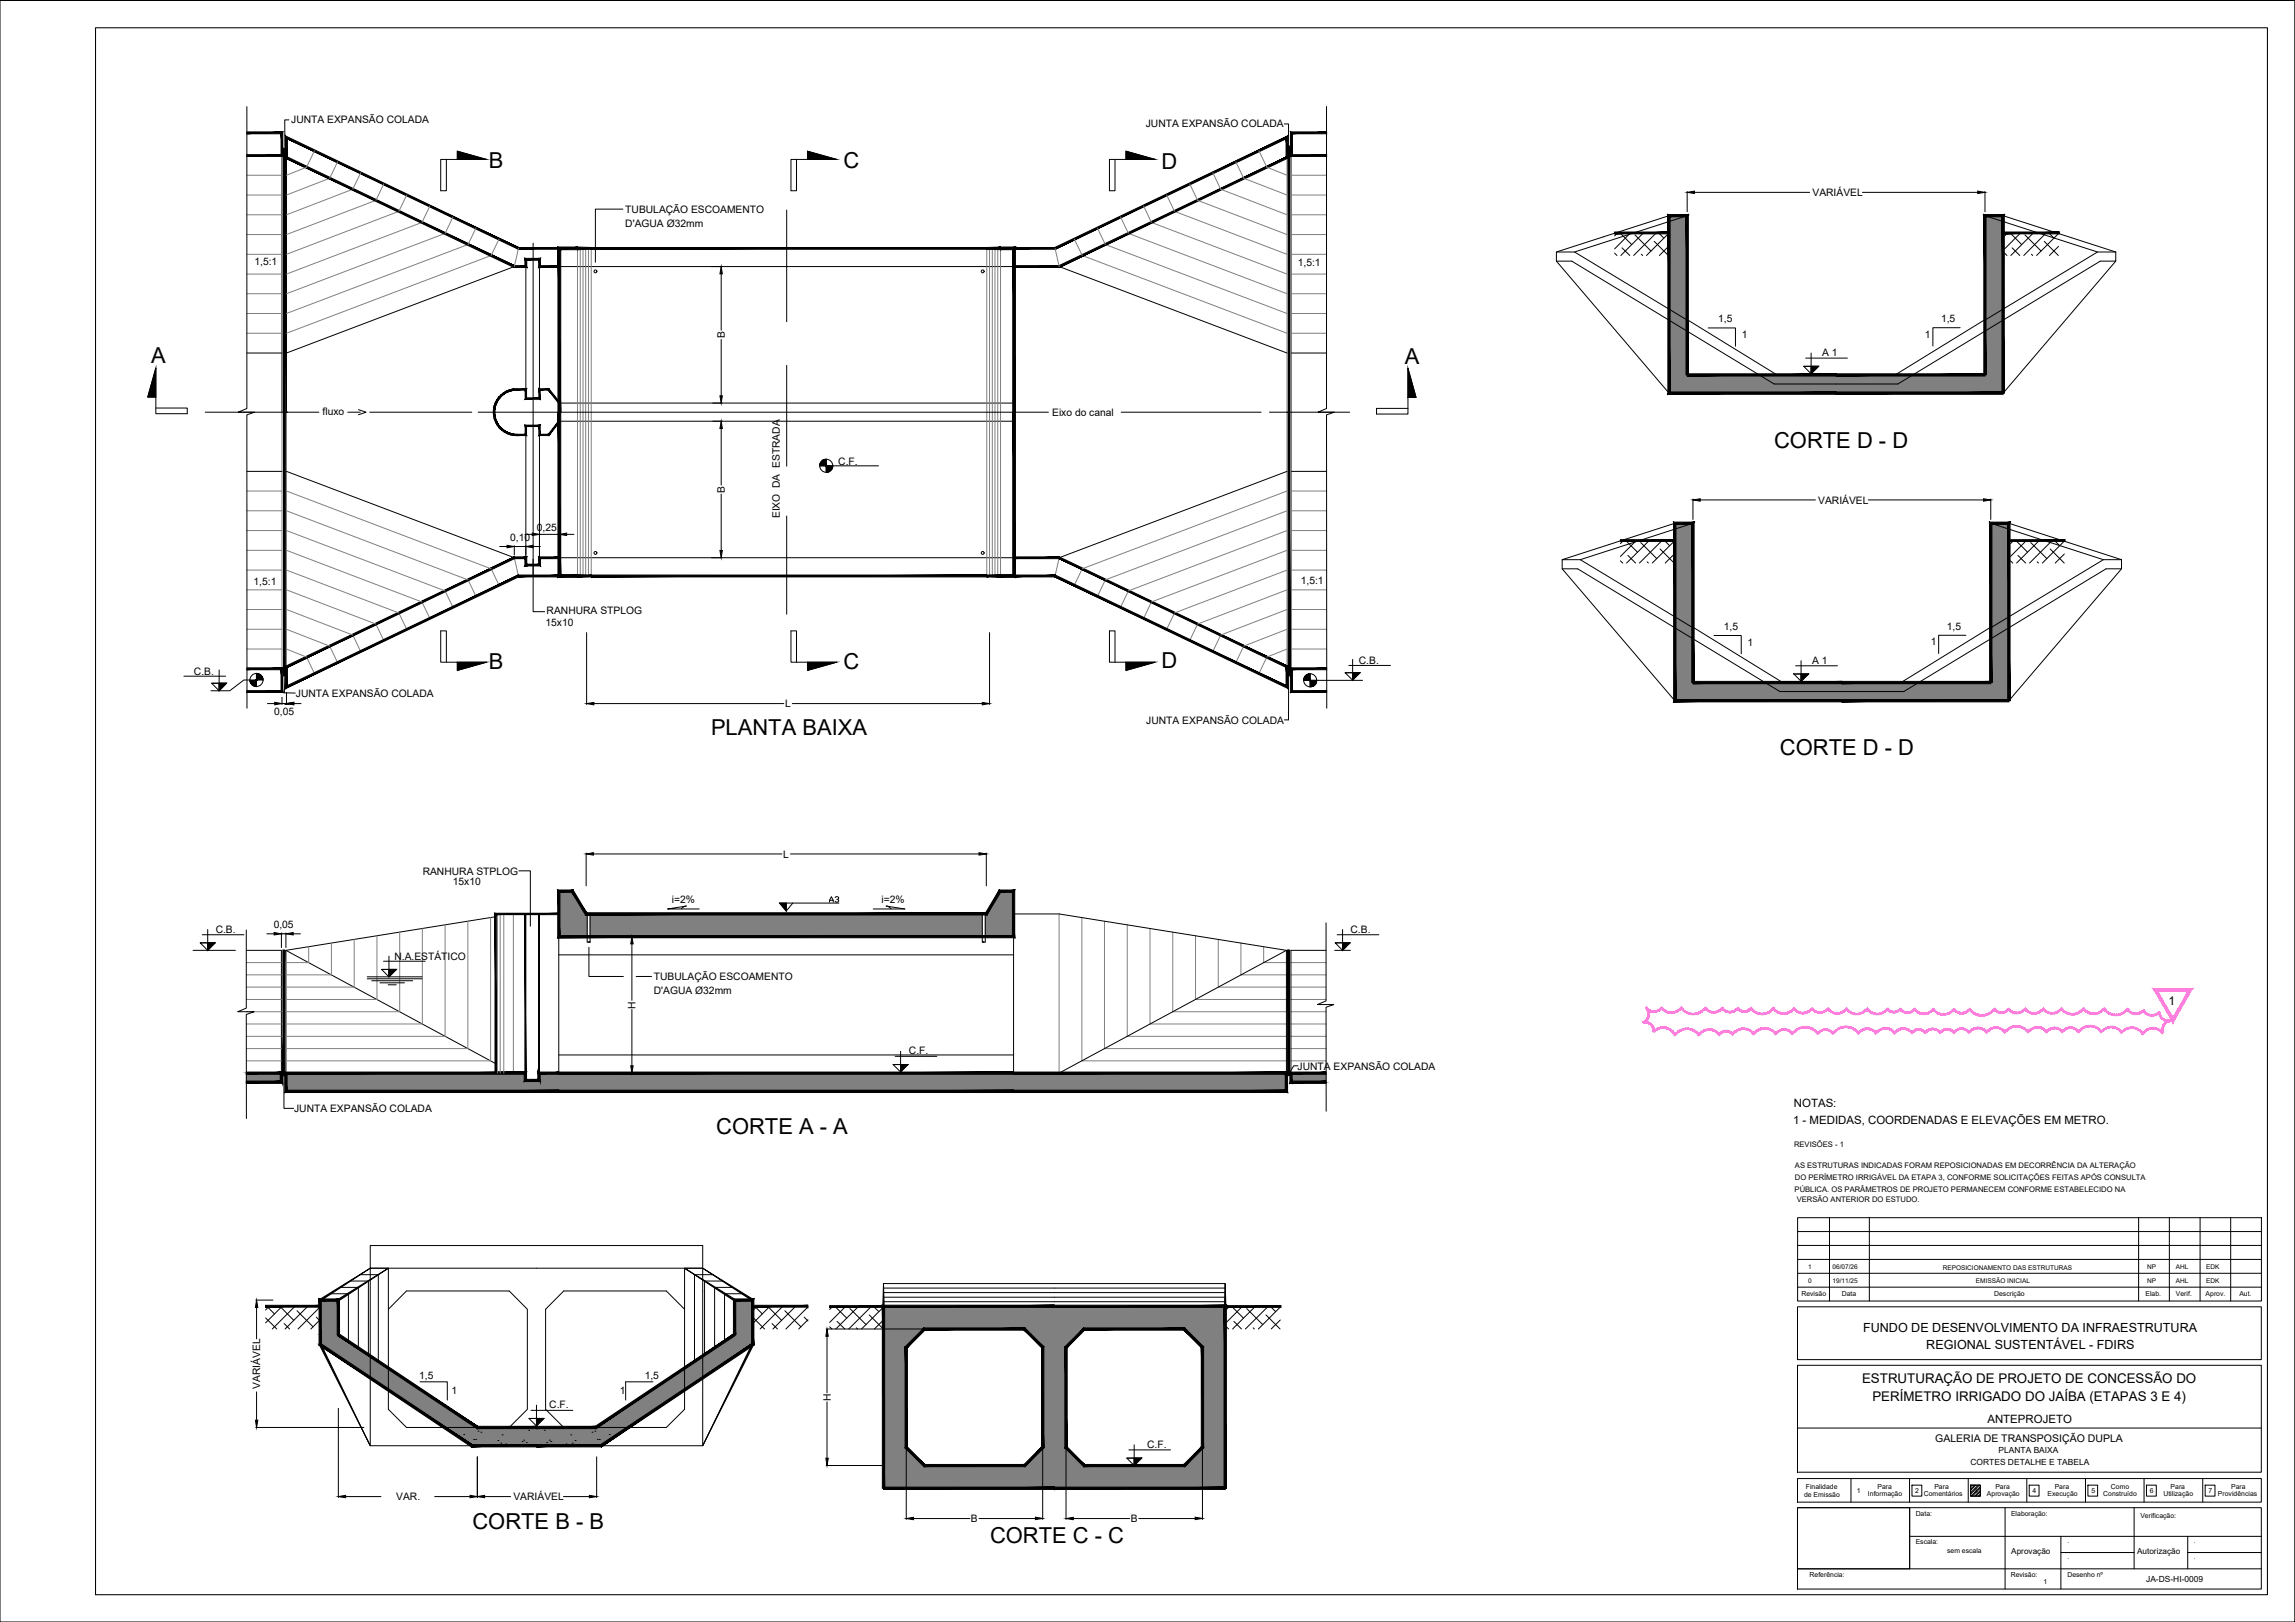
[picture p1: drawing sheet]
<svg xmlns="http://www.w3.org/2000/svg" width="841mm" height="594mm" viewBox="0 0 841 594" stroke-linecap="round" stroke-linejoin="round" font-family="sans-serif">
<defs><g id="words">
<g font-size="8">
<text x="179.2" y="61.7">B</text>
<text x="309.1" y="61.6">C</text>
<text x="425.7" y="61.9">D</text>
<text x="55.4" y="133.1">A</text>
<text x="514.9" y="133.3">A</text>
<text x="650.2" y="164">CORTE D - D</text>
<text x="179.2" y="244.9">B</text>
<text x="309.1" y="245">C</text>
<text x="425.7" y="244.7">D</text>
<text x="260.6" y="269.2">PLANTA BAIXA</text>
<text x="652.3" y="276.7">CORTE D - D</text>
<text x="262.5" y="415.2">CORTE A - A</text>
<text x="173.1" y="559.9">CORTE B - B</text>
<text x="362.8" y="565.2">CORTE C - C</text>
</g>
<text font-size="5.3" x="302.7" y="331.6">A3</text>
<g font-size="4.9">
<text x="682.4" y="506.4">ESTRUTURAÇÃO DE PROJETO DE CONCESSÃO DO</text>
<text x="686.1" y="513.1">PERÍMETRO IRRIGADO DO JAÍBA (ETAPAS 3 E 4)</text>
</g>
<g font-size="4.6">
<text x="682.8" y="487.8">FUNDO DE DESENVOLVIMENTO DA INFRAESTRUTURA</text>
<text x="705.9" y="494.1">REGIONAL SUSTENTÁVEL - FDIRS</text>
</g>
<text font-size="4.4" x="794.6" y="368.3">1</text>
<g font-size="4.2">
<text x="657.4" y="405.5">NOTAS:</text>
<text x="657.1" y="411.7">1 - MEDIDAS, COORDENADAS E ELEVAÇÕES EM METRO.</text>
<text x="728.3" y="521.1">ANTEPROJETO</text>
</g>
<text font-size="3.9" x="709.2" y="528.2">GALERIA DE TRANSPOSIÇÃO DUPLA</text>
<g font-size="3.8">
<text x="106.7" y="45.2">JUNTA EXPANSÃO COLADA</text>
<text x="419.9" y="46.7">JUNTA EXPANSÃO COLADA</text>
<text x="664.2" y="71.8">VARIÁVEL</text>
<text x="229.2" y="83.2">D'AGUA Ø32mm</text>
<text x="229.2" y="78.1">TUBULAÇÃO ESCOAMENTO</text>
<text x="93.3" y="97">1,5:1</text>
<text x="475.6" y="97.6">1,5:1</text>
<text x="629.6" y="118.1">1,5</text>
<text x="711.3" y="118">1,5</text>
<text x="265.6" y="123.9" transform="rotate(-90 265.6 123.9)">B</text>
<text x="638.3" y="123.8">1</text>
<text x="705.4" y="123.8">1</text>
<text x="667.8" y="130.4">A 1</text>
<text x="118.2" y="152">fluxo</text>
<text x="385.6" y="152.5">Eixo do canal</text>
<text x="307.2" y="170.2">C.F.</text>
<text x="265.6" y="180.6" transform="rotate(-90 265.6 180.6)">B</text>
<text x="666.3" y="184.5">VARIÁVEL</text>
<text x="285.8" y="189.8" transform="rotate(-90 285.8 189.8)">EIXO DA ESTRADA</text>
<text x="196.7" y="194.4">0,25</text>
<text x="186.9" y="198.1">0,10</text>
<text x="92.9" y="214.1">1,5:1</text>
<text x="476.7" y="213.8">1,5:1</text>
<text x="200.3" y="225.1">RANHURA STPLOG</text>
<text x="199.9" y="229.3">15x10</text>
<text x="631.7" y="230.8">1,5</text>
<text x="713.4" y="230.7">1,5</text>
<text x="640.4" y="236.5">1</text>
<text x="707.5" y="236.4">1</text>
<text x="498" y="243.3">C.B.</text>
<text x="664.1" y="243.1">A 1</text>
<text x="71.1" y="247.2">C.B.</text>
<text x="108.5" y="255.2">JUNTA EXPANSÃO COLADA</text>
<text x="100.5" y="261.9">0,05</text>
<text x="287.7" y="259.1">L</text>
<text x="420.1" y="265.2">JUNTA EXPANSÃO COLADA</text>
<text x="287" y="314.1">L</text>
<text x="154.9" y="320.4">RANHURA STPLOG</text>
<text x="165.9" y="324.2">15x10</text>
<text x="246.2" y="330.7">i=2%</text>
<text x="323" y="330.7">i=2%</text>
<text x="79" y="341.6">C.B.</text>
<text x="100.3" y="340">0,05</text>
<text x="494.9" y="341.6">C.B.</text>
<text x="144.5" y="351.5">N.A.ESTÁTICO</text>
<text x="239.6" y="358.9">TUBULAÇÃO ESCOAMENTO</text>
<text x="239.6" y="364">D'AGUA Ø32mm</text>
<text x="232.9" y="369.4" transform="rotate(-90 232.9 369.4)">H</text>
<text x="333.1" y="386.2">C.F.</text>
<text x="475.5" y="391.8">JUNTA EXPANSÃO COLADA</text>
<text x="107.8" y="407.1">JUNTA EXPANSÃO COLADA</text>
<text x="95.4" y="508.7" transform="rotate(-90 95.4 508.7)">VARIÁVEL</text>
<text x="153.6" y="504.9">1,5</text>
<text x="236.3" y="504.9">1,5</text>
<text x="165.4" y="510.6">1</text>
<text x="201.3" y="515.8">C.F.</text>
<text x="227.1" y="510.6">1</text>
<text x="304.4" y="513.1" transform="rotate(-90 304.4 513.1)">H</text>
<text x="420.4" y="530.3">C.F.</text>
<text x="145.2" y="549.5">VAR.</text>
<text x="188.2" y="549.5">VARIÁVEL</text>
<text x="355.8" y="557.5">B</text>
<text x="414.4" y="557.5">B</text>
</g>
<g font-size="3.1">
<text x="732.4" y="532.2">PLANTA BAIXA</text>
<text x="722.1" y="536.7">CORTES DETALHE E TABELA</text>
<text x="786.5" y="579.5">JA-DS-HI-0009</text>
</g>
<g font-size="3">
<text x="737" y="569.2">Aprovação</text>
<text x="783.1" y="569.2">Autorização</text>
</g>
<g font-size="2.8">
<text x="657.4" y="420.2">REVISÕES - 1</text>
<text x="657.8" y="427.8">AS ESTRUTURAS INDICADAS FORAM REPOSICIONADAS EM DECORRÊNCIA DA ALTERAÇÃO</text>
<text x="657.6" y="436.4">PÚBLICA. OS PARÂMETROS DE PROJETO PERMANECEM CONFORME ESTABELECIDO NA</text>
<text x="657.8" y="432.1">DO PERÍMETRO IRRIGÁVEL DA ETAPA 3, CONFORME SOLICITAÇÕES FEITAS APÓS CONSULTA</text>
<text x="658.4" y="440.2">VERSÃO ANTERIOR DO ESTUDO.</text>
</g>
<g font-size="2.5">
<text x="660.1" y="474.8">Revisão</text>
<text x="674.9" y="474.8">Data</text>
<text x="730.8" y="474.8">Descrição</text>
<text x="786.3" y="474.8">Elab.</text>
<text x="797.4" y="474.8">Verif.</text>
<text x="808.3" y="474.8">Aprov.</text>
<text x="820.6" y="474.7">Aut.</text>
<text x="661.8" y="545.5">Finalidade</text>
<text x="688" y="545.3">Para</text>
<text x="708.9" y="545.3">Para</text>
<text x="731.2" y="545.3">Para</text>
<text x="753" y="545.3">Para</text>
<text x="773.6" y="545.3">Como</text>
<text x="795.4" y="545.3">Para</text>
<text x="817.7" y="545.3">Para</text>
<text x="661.1" y="548.4">de Emissão</text>
<text x="680.5" y="546.8">1</text>
<text x="684.5" y="548">Informação</text>
<text x="701.9" y="546.8">2</text>
<text x="705" y="548">Comentários</text>
<text x="723.4" y="546.8">3</text>
<text x="728.1" y="548">Aprovação</text>
<text x="744.8" y="546.8">4</text>
<text x="750.4" y="548">Execução</text>
<text x="766.4" y="546.8">5</text>
<text x="770.8" y="548">Construído</text>
<text x="787.8" y="546.8">6</text>
<text x="792.8" y="548">Utilização</text>
<text x="809.3" y="546.8">7</text>
<text x="812.8" y="548">Providências</text>
<text x="702" y="555.3">Data:</text>
<text x="737" y="555.3">Elaboração:</text>
<text x="784.4" y="555.8">Verificação:</text>
<text x="702" y="565.6">Escala:</text>
<text x="713.5" y="568.8">sem escala</text>
<text x="757.6" y="565">.</text>
<text x="804" y="565">.</text>
<text x="757.6" y="570.9">.</text>
<text x="804" y="571.2">.</text>
<text x="663.2" y="577.6">Referência:</text>
<text x="736.9" y="577.6">Revisão:</text>
<text x="748.9" y="580.3">1</text>
<text x="757.6" y="577.6">Desenho nº</text>
</g>
<g font-size="2.4">
<text x="662.6" y="464.9">1</text>
<text x="671.6" y="464.9">06/07/26</text>
<text x="712" y="465">REPOSICIONAMENTO DAS ESTRUTURAS</text>
<text x="786.9" y="464.7">NP</text>
<text x="797.4" y="464.7">AHL</text>
<text x="808.4" y="464.7">EDK</text>
<text x="662.6" y="470">0</text>
<text x="671.6" y="470">19/11/25</text>
<text x="724.1" y="470">EMISSÃO INICIAL</text>
<text x="786.9" y="469.8">NP</text>
<text x="797.4" y="469.8">AHL</text>
<text x="808.4" y="469.8">EDK</text>
</g>
</g></defs>
<!-- layer: 0 -->
<g fill="#808080" stroke="#808080" stroke-width=".37">
<path d="M135.7 496.6l6.6 4.5h-6.6z"/>
<path d="M250.9 501.1l6.6-4.5v4.5z"/>
<path d="M130.3 501.1h5.4v3.5z"/>
<path d="M142.3 501.1l5.4 3.5h-5.4z"/>
<path d="M245.5 504.6l5.4-3.5v3.5z"/>
<path d="M257.5 496.6h12l-6.6 4.5z"/>
<path d="M135.7 504.6h6.6v4.5z"/>
<path d="M250.9 501.1h6.6v3.5z"/>
<path d="M332.1 530.1l6.7 6.7h-6.7z"/>
<path d="M382.1 530.1v6.7h-6.6z"/>
<path d="M611.6 81.1l6.7-2.1v2.1z"/>
<path d="M727.4 79l6.7 2.1h-6.7z"/>
<path d="M727.4 81.1h6.7v32.1z"/>
<path d="M727.4 117.2l6.7 .1z"/>
<path d="M611.6 79h6.7l-6.7 2.1z"/>
<path d="M727.4 79h6.7v2.1z"/>
<path d="M613.7 193.8l6.7-2.1v2.1z"/>
<path d="M729.5 191.7l6.7 2.1h-6.7z"/>
<path d="M729.5 193.8h6.7v32.1z"/>
<path d="M613.7 191.7h6.7l-6.7 2.1z"/>
<path d="M729.5 191.7h6.7v2.1z"/>
<path d="M269.2 476.2l6.6 12.6v-12.6zM269.2 476.2l6.6 12.6h-6.6z"/>
<path d="M117.3 476.2l6.7 12.6v-12.6zM117.3 476.2l6.7 12.6h-6.7z"/>
<path d="M269.2 488.8l6.6 3.6v-3.6zM263.9 492.4l5.3-3.6 6.6 3.6z"/>
<path d="M117.3 488.8l12 3.6-5.3-3.6zM117.3 488.8l12 3.6h-12z"/>
<path d="M263.9 492.4l5.6 4.2 6.3-4.2zM257.5 496.6l6.4-4.2 5.6 4.2z"/>
<path d="M117.3 492.4l18.4 4.2-6.4-4.2zM117.3 492.4l18.4 4.2h-12z"/>
<path d="M257.5 496.6v4.5h5.4zM257.5 501.1h5.4l-5.4 3.5z"/>
<path d="M123.7 496.6l12 4.5v-4.5zM123.7 496.6l12 4.5h-5.4z"/>
<path d="M250.9 501.1v3.5h6.6zM250.9 504.6h6.6l-6.6 4.5z"/>
<path d="M135.7 501.1l6.6 3.5v-3.5zM135.7 501.1l6.6 3.5h-6.6z"/>
<path d="M245.5 504.6l5.4 4.5v-4.5zM238.8 509.1l6.7-4.5 5.4 4.5z"/>
<path d="M142.3 504.6l12 4.5-6.6-4.5zM142.3 504.6l12 4.5h-12z"/>
<path d="M238.8 509.1l-8.5 13.7 20.6-13.7zM218.3 522.8l20.5-13.7-8.5 13.7z"/>
<path d="M142.3 509.1l32.6 13.7-20.6-13.7zM142.3 509.1l32.6 13.7h-12z"/>
<path d="M196.6 522.8l23.7 6.7 10-6.7zM196.6 522.8l23.7 6.7h-23.7z"/>
<path d="M162.9 522.8l33.7 6.7v-6.7zM162.9 522.8l33.7 6.7h-23.7z"/>
<path d="M386.4 478.5l62.6 8.3v-8.3zM386.4 478.5l62.6 8.3h-62.6z"/>
<path d="M434 486.8l15 6.7v-6.7zM434 486.8l15 6.7h-8.4z"/>
<path d="M386.4 486.8l4.3 6.7 6.6-6.7zM386.4 486.8l4.3 6.7h-4.3z"/>
<path d="M440.6 493.5l8.4 36.6v-36.6zM440.6 493.5l8.4 36.6h-8.4z"/>
<path d="M386.4 493.5l4.3 36.6v-36.6zM386.4 493.5l4.3 36.6h-4.3z"/>
<path d="M440.6 530.1l8.4 6.7v-6.7zM434 536.8l6.6-6.7 8.4 6.7z"/>
<path d="M386.4 530.1l10.9 6.7-6.6-6.7zM386.4 530.1l10.9 6.7h-10.9z"/>
<path d="M386.4 536.8l62.6 8.3v-8.3zM386.4 536.8l62.6 8.3h-62.6z"/>
<path d="M323.8 478.5l62.6 8.3v-8.3zM323.8 478.5l62.6 8.3h-62.6z"/>
<path d="M375.5 486.8l10.9 6.7v-6.7zM375.5 486.8l10.9 6.7h-4.3z"/>
<path d="M323.8 486.8l8.3 6.7 6.7-6.7zM323.8 486.8l8.3 6.7h-8.3z"/>
<path d="M382.1 493.5l4.3 36.6v-36.6zM382.1 493.5l4.3 36.6h-4.3z"/>
<path d="M323.8 493.5l8.3 36.6v-36.6zM323.8 493.5l8.3 36.6h-8.3z"/>
<path d="M382.1 530.1l4.3 15v-15zM382.1 530.1l4.3 15h-4.3z"/>
<path d="M323.8 530.1l8.3 15v-15zM323.8 530.1l8.3 15h-8.3z"/>
<path d="M332.1 536.8l50 8.3v-8.3zM332.1 536.8l50 8.3h-50z"/>
<path d="M611.6 113.2l6.7 4v-4zM611.6 113.2l6.7 4h-6.7z"/>
<path d="M727.4 81.1v32.1h6.7zM727.4 113.2h6.7l-6.7 4zM727.4 117.2h6.7v-4z"/>
<path d="M611.6 81.1l6.7 32.1v-32.1zM611.6 81.1l6.7 32.1h-6.7z"/>
<path d="M611.6 117.3l6.7 4v-4zM611.6 117.3l6.7 4h-6.7z"/>
<path d="M727.4 117.2l6.7 .1zM727.4 117.3h6.7l-6.7 4zM727.4 121.3h6.7v-4z"/>
<path d="M611.6 117.2l6.7 .1zM611.6 117.2l6.7 .1z"/>
<path d="M727.4 121.3l6.7 16v-16zM727.4 121.3l6.7 16h-6.7z"/>
<path d="M611.6 121.3l6.7 16v-16zM611.6 121.3l6.7 16h-6.7z"/>
<path d="M701 137.3l33.1 3.3v-3.3zM695.5 140.6l5.5-3.3 33.1 3.3z"/>
<path d="M672.8 137.3l22.7 3.3 5.5-3.3zM672.8 137.3l22.7 3.3h-22.7z"/>
<path d="M644.7 137.3l28.1 3.3v-3.3zM644.7 137.3l28.1 3.3h-22.6z"/>
<path d="M611.6 137.3l38.6 3.3-5.5-3.3zM611.6 137.3l38.6 3.3h-38.6z"/>
<path d="M672.8 140.6l61.3 3.4v-3.4zM672.8 140.6l61.3 3.4h-61.3z"/>
<path d="M611.6 140.6l61.2 3.4v-3.4zM611.6 140.6l61.2 3.4h-61.2z"/>
<path d="M130.5 393l62 .2zM130.5 393l62 .2h-62.1z"/>
<path d="M104.8 393l25.6 .2zM104.8 393l25.6 .2z"/>
<path d="M289.6 393l181.8 .3v-.3zM288.7 393.3l.9-.3 181.8 .3z"/>
<path d="M197.5 393l90 .3-.9-.3zM197.5 393l90 .3h-90z"/>
<path d="M130.4 393.2l62.1 .1zM130.4 393.2l62.1 .1z"/>
<path d="M104.8 393.2h25.6zM104.8 393.2l25.5 .1z"/>
<path d="M288.7 393.3l182.7 .2zM288.1 393.5h183.3z"/>
<path d="M197.5 393.3l90.6 .2zM197.5 393.3l90.6 .2z"/>
<path d="M197.5 393.5l90.6 2.2v-2.2zM197.5 393.5l90.6 2.2h-90.6z"/>
<path d="M104.8 393.3l87.7 2.4v-2.4zM104.8 393.3l87.7 2.4h-87.7z"/>
<path d="M473.1 393l12.8 3.4v-3.4zM473.1 393l12.8 3.4h-12.8z"/>
<path d="M90.3 393l12.8 3.4v-3.4zM90.3 393l12.8 3.4h-12.8z"/>
<path d="M288.1 393.5l183.3 6.2v-6.2zM288.1 393.5l183.3 6.2h-183.3z"/>
<path d="M104.8 395.7l183.3 4v-4zM104.8 395.7l183.3 4h-183.3z"/>
<path d="M366.4 326.4l5 8.3v-8.3zM366.4 326.4l5 8.3h-10z"/>
<path d="M204.8 326.4l10 8.3-5-8.3zM204.8 326.4l10 8.3h-10z"/>
<path d="M361.1 334.7l10.3 8.3v-8.3zM361.1 334.7l10.3 8.3h-10.3z"/>
<path d="M216.2 334.7l143.8 8.3v-8.3zM216.2 334.7l143.8 8.3h-143.8z"/>
<path d="M204.8 334.7l10.4 8.3v-8.3zM204.8 334.7l10.4 8.3h-10.4z"/>
<path d="M613.7 225.9l6.7 4v-4zM613.7 225.9l6.7 4h-6.7z"/>
<path d="M729.5 193.8v32.1h6.7zM729.5 225.9h6.7l-6.7 4zM729.5 229.9h6.7v-4z"/>
<path d="M613.7 193.8l6.7 32.1v-32.1zM613.7 193.8l6.7 32.1h-6.7z"/>
<path d="M613.7 229.9l6.7 4v-4zM613.7 229.9l6.7 4h-6.7z"/>
<path d="M729.5 229.9h6.7zM729.5 229.9h6.7zM729.5 229.9h6.7l-6.7 4zM729.5 233.9h6.7v-4z"/>
<path d="M613.7 229.9h6.7zM613.7 229.9h6.7z"/>
<path d="M729.5 233.9l6.7 16.1v-16.1zM729.5 233.9l6.7 16.1h-6.7z"/>
<path d="M613.7 233.9l6.7 16.1v-16.1zM613.7 233.9l6.7 16.1h-6.7z"/>
<path d="M703.1 250l33.1 3.3v-3.3zM697.7 253.3l5.4-3.3 33.1 3.3z"/>
<path d="M675 250l22.7 3.3 5.4-3.3zM675 250l22.7 3.3h-22.7z"/>
<path d="M646.8 250l28.2 3.3v-3.3zM646.8 250l28.2 3.3h-22.7z"/>
<path d="M613.7 250l38.6 3.3-5.5-3.3zM613.7 250l38.6 3.3h-38.6z"/>
<path d="M675 253.3l61.2 3.3v-3.3zM675 253.3l61.2 3.3h-61.2z"/>
<path d="M613.7 253.3l61.3 3.3v-3.3zM613.7 253.3l61.3 3.3h-61.3z"/>
</g>
<!-- layer: ESTRUTURA -->
<g fill="none" stroke="#000" stroke-width=".37">
<path d="M103.3 57v94M105 57.7v93.3M611.6 79l-41.2 13.3M618.3 79l-41.3 13.3M727.4 79l41.2 13.3M734.1 79l41.2 13.3M188.5 97.6l-83.5 31.7M192.7 97.6v45M197.7 97.6v45M205 97.6h166.6M388.2 97.6l83.4 31.7M775.3 92.3h-6.7l-41.2 24.9"/>
<path d="M775.3 92.3v3.3h-5.6l-74.2 45h-45.3l-74.2-45h-5.6M775.3 95.6l-41.2 48.4M618.3 117.2l-41.3-24.9h-6.6v3.3l41.2 48.4M618.3 117.1l32.9 20.2M727.4 117.1l-32.9 20.2M90.5 129.3h12.8M473.3 129.3h12.9M643.3 137.3h.1M702.4 137.3h.1M105 151h.1M192.7 159.3v45M197.7 159.3v45"/>
<path d="M205 154.3h166.6M205 147.6h166.6M471.6 151h.1M90.5 172.6h12.8M105 172.6l83.5 31.7M471.6 172.6l-83.4 31.7M473.3 172.6h12.9M613.7 191.7l-41.2 13.3M620.4 191.7l-41.3 13.3M729.5 191.7l41.3 13.3M736.2 191.7l41.3 13.3M205 204.3h166.6"/>
<path d="M777.5 205h-6.7l-41.3 24.9M777.5 205v3.3h-5.7l-74.1 45h-45.4l-74.2-45h-5.6M777.5 208.3l-41.3 48.3M620.4 229.9l-41.3-24.9h-6.6v3.3l41.2 48.3M620.4 229.7l32.9 20.3M729.5 229.7l-32.9 20.3M645.4 250h.1M704.5 250h.1M181.7 335.8l-76.9 12.3v44.9M371.4 334.7h16.7l83.3 13.4M90.3 348.1h12.8v44.9M104.8 348.1l76.9 41.5"/>
<path d="M204.8 349.7h166.6M204.8 343v50M371.4 343v50M471.4 348.1l-83.3 44.9M471.4 348.1v44.9M485.9 348.1h-12.8v44.9M204.8 386.4h166.6M135.7 456.2h121.8v8.3h-121.8zM121 473.9h6.7v17.4M124.7 471.5h6.6v22.2M128.3 469.2h6.7v27M132 466.9h6.6v31.7"/>
<path d="M142.3 479.5l6.7-6.7h37.6l6.7 6.7v36.7l-6.7 6.6h-37.6l-6.7-6.6v-51.7h-6.6v65h37.2M250.9 479.5l-6.7-6.7h-37.6l-6.7 6.7v36.7l6.7 6.6h37.6l6.7-6.6v-51.7h6.6v65h-37.2M261.2 466.9h-6.7v31.7M264.9 469.2h-6.7v27M268.5 471.5h-6.6v22.2M272.2 473.9h-6.7v17.4M323.8 478.5v-8.4h125.2v8.4M323.8 471.8h125.2M323.8 473.4h125.2M323.8 475.1h125.2M323.8 476.8h125.2M169.9 525.4h.1"/>
<path d="M173.6 527.2h.1M174.3 527.2h.1M174.9 522.8l.4 .4 .2-.4M175.2 524.2h.1M176.2 524.6h.1M182.5 527.6h.1M183.5 528.6h.1M183.7 523h.1M184 525.5h.1M184.7 529.5l-.3-.2 1.2-.4-.2 .6M186.6 529.2h.1M186.8 523.2h.1"/>
<path d="M191.3 528h.1M191.9 527.5h.1M192.9 528.4h.1M193.7 523.8h.1M199.5 523.8h.1M200.3 528.4h.1M201.3 527.5h.1M201.8 528h.1M206.4 523.2h.1M206.6 529.2h.1M207.8 529.5l-.2-.6 1.1 .4-.3 .2M209.2 525.5h.1"/>
<path d="M209.5 523h.1M209.7 528.6h.1M210.7 527.6h.1M217 524.6h.1M217.7 522.8l.1 .4 .5-.4M218 524.2h.1M218.9 527.2h.1M219.6 527.2h.1M223.3 525.4h.1"/>
</g>
<g fill="none" stroke="#808080" stroke-width=".37">
<path d="M115.2 55.2l-2.8 6-7.4 3M123.7 59.3l-2.9 6-15.8 6.1M452.9 59.3l2.9 6 15.8 6.1M461.3 55.2l2.9 6 7.4 3M471.6 57.7v186.5M473.3 57v188M90.5 64.2h12.8M90.5 71.4h12.8M90.5 78.7h12.8M132.2 63.3l-2.9 6-24.3 9.4M140.6 67.4l-2.8 6-32.8 12.5M149.1 71.4l-2.9 6-41.2 15.7"/>
<path d="M157.5 75.5l-2.9 6-49.6 18.9M166 79.5l-2.9 6-58.1 22.1M410.6 79.5l2.9 6 58.1 22.1M419.1 75.5l2.8 6 49.7 18.9M427.5 71.4l2.9 6 41.2 15.7M436 67.4l2.9 6 32.7 12.5M444.5 63.3l2.8 6 24.3 9.4M473.3 64.2h12.9M473.3 71.4h12.9M473.3 78.7h12.9M90.5 85.9h12.8M90.5 93.1h12.8"/>
<path d="M174.4 83.5l-2.9 6-66.5 25.3M182.9 87.6l-2.9 6-75 28.5M190 91l-1.5 6.6M211.6 91v120M212.6 91v120M213.7 91v120M214.6 91v120M215.6 91v120M216.7 91v120M361.6 91v120M362.6 91v120M363.6 91v120"/>
<path d="M364.6 91v120M365.6 91v120M366.6 91v120M386.6 91l1.6 6.6M393.7 87.6l2.9 6 75 28.5M402.2 83.5l2.8 6 66.6 25.3M473.3 85.9h12.9M473.3 93.1h12.9M90.5 100.4h12.8M90.5 107.6h12.8M90.5 114.8h12.8M473.3 100.4h12.9"/>
<path d="M473.3 107.6h12.9M473.3 114.8h12.9M90.5 122.1h12.8M473.3 122.1h12.9M103.3 151v94M105 151v93.2M90.5 179.8h12.8M105 179.8l75 28.5 2.9 6M471.6 179.8l-75 28.5-2.9 6M473.3 179.8h12.9M90.5 187.1h12.8M90.5 194.3h12.8"/>
<path d="M105 187.1l66.5 25.3 2.9 6M105 194.3l58.1 22.1 2.9 6M471.6 187.1l-66.6 25.3-2.8 6M471.6 194.3l-58.1 22.1-2.9 6M473.3 187.1h12.9M473.3 194.3h12.9M90.5 201.6h12.8M90.5 208.8h12.8M90.5 216h12.8M105 201.6l49.6 18.9 2.9 6M105 208.8l41.2 15.7 2.9 6M105 216l32.8 12.6 2.8 6"/>
<path d="M188.5 204.3l1.5 6.7M388.2 204.3l-1.6 6.7M471.6 201.6l-49.7 18.9-2.8 6M471.6 208.8l-41.2 15.7-2.9 6M471.6 216l-32.7 12.6-2.9 6M473.3 201.6h12.9M473.3 208.8h12.9M473.3 216h12.9M90.5 223.2h12.8M90.5 230.5h12.8M90.5 237.7h12.8M105 223.2l24.3 9.4 2.9 6"/>
<path d="M105 230.5l15.8 6.2 2.9 6M105 237.7l7.4 3 2.8 6M471.6 223.2l-24.3 9.4-2.8 6M471.6 230.5l-15.8 6.2-2.9 6M471.6 237.7l-7.4 3-2.9 6M473.3 223.2h12.9M473.3 230.5h12.9M473.3 237.7h12.9M163.1 338.7v40.9h-58.3M171.4 337.4v46.7h-66.6M179.8 336.1v52.4h-75M182.3 334.7v58.3"/>
<path d="M183.3 334.7v58.3M184.6 334.7v58.3M188.1 334.7v58.3M388.1 334.7v58.3M396.5 336.1v52.4h74.9M404.7 337.4v46.7h66.7M413.1 338.7v40.9h58.3M90.3 352.6h12.8M90.3 357.1h12.8M113.1 346.7v5.9h-8.3M121.5 345.4v11.7h-16.7M129.8 344.1v17.4h-25"/>
<path d="M138.1 342.7v23.4h-33.3M146.5 341.4v29.2h-41.7M154.8 340.1v34.9h-50M421.4 340.1v34.9h50M429.8 341.4v29.2h41.6M438.1 342.7v23.4h33.3M446.4 344.1v17.4h25M454.7 345.4v11.7h16.7M463.1 346.7v5.9h8.3M473.1 352.6h12.8M473.1 357.1h12.8M90.3 361.5h12.8"/>
<path d="M90.3 366.1h12.8M90.3 370.6h12.8M90.3 375h12.8M90.3 379.6h12.8M473.1 361.5h12.8M473.1 366.1h12.8M473.1 370.6h12.8M473.1 375h12.8M473.1 379.6h12.8M90.3 384.1h12.8M90.3 388.5h12.8M473.1 384.1h12.8"/>
<path d="M473.1 388.5h12.8"/>
</g>
<!-- layer: DIMENSOES -->
<g fill="none" stroke="#000" stroke-width=".37">
<path d="M105.9 43.9h-1.5v10.7M470.7 45.4h1.5v9.2M228.3 76.6h-10.1v19.5M618.3 70.1v7.5M620.9 70.5h42.3M682.5 70.5h42.2M727.4 70.1v7.5M260.7 97.6h3.9M264.3 100.3v20.7M264.3 124.3v20.7M261.2 154.3h3.4M261.2 147.6h3.4"/>
<path d="M264.3 156.9v20.7M188.5 199.9v3.4M192.4 195.7h2.6M192.7 199.9v3.4M197.7 195.4v7.9M197.7 195.7h7.3M205 195.4v7.9M207.6 195.7h2.7M264.3 180.9v20.7M620.4 182.8v7.5M623.1 183.1h42.2M684.7 183.1h42.2"/>
<path d="M729.5 182.8v7.5M183.1 200.2h2.7M188.5 200.2h4.2M195.4 204.9v19.1h4.2M195.4 200.2h2.6M260.7 204.3h3.9M215 231.7v26.3M362.6 231.7v26.3M98 257.7h2.7M103.3 255.4v2.6M103.3 257.7h1.7M104.4 258h1.5"/>
<path d="M104.4 247.3l-.2 6.5h4M105 253.7v4.3M107.7 257.7h2.6M217.6 257.7h69.6M290.4 257.7h69.6M472.2 247.3v16.4h-1.5M190.1 319h4.3v20.2M214.8 312.4v12.1M217.5 312.8h69.1M289.7 312.8h69.1M361.4 312.4v12.1M249.7 332.9l1-.8 .8-.2-6.9 1h11.6"/>
<path d="M326.5 332.9l-.9-.8-.8-.3 6.8 1.1h-11.6M97.8 342h2.7M103.1 341.7v5.4M103.1 342h1.7M104.8 341.7v5.4M107.4 342h2.7M215.8 347v10.6h12.6M225.4 343h6.5M231.6 345.7v20.7M233.1 357.6h5.7M231.6 369.7v20.7M104.1 393.7v12.2h3.5"/>
<path d="M225.4 393h6.5M475.7 390.4h-1.6l-1.6 2.6M93.7 476.2h6.3M94 478.8v11.6M302.8 486.8h36M303.1 489.4v20.7M94 509.8v10.4M124 515.8v32.7M303.1 513.4v20.7M93.7 522.8h39.6M174.9 533.6v14.9M218.7 533.6v14.9"/>
<path d="M302.8 536.8h21M332.1 530.1v26.4M382.1 530.1v26.4M390.7 530.1v26.4M440.6 530.1v26.4M126.7 548.1h12.9M159.3 548.1h13M177.6 548.1h9.5M206.5 548.1h9.5M334.8 556.2h20.6M358.8 556.2h20.6M393.3 556.2h20.7"/>
<path d="M417.3 556.2h20.7"/>
</g>
<!-- layer: JUNTA-FUGENBAND -->
<g fill="none" stroke="#000" stroke-width=".37">
<path d="M103.9 54.4h.7v1h-.7zM103.9 54.9h.7M104.2 55.4v191.1M472.1 54.4h.6v1h-.6zM472.4 55.5v190.9M103.9 246.5v1h.7v-1M472.1 246.5v1h.6v-1M104 348.1v44.9M471.8 348h.7M472.2 348.1v44.9M103.7 393v1h.7v-1M471.8 393v1"/>
<path d="M472.5 393v1"/>
</g>
<g fill="#000" stroke="#000" stroke-width=".37">
<path d="M103.9 54.9h.7l-.7 192.6zM104.6 54.9l-.7 192.6h.7z"/>
<path d="M103.9 54.4v1h.7zM103.9 54.4h.7v1z"/>
<path d="M472.1 53.5l.6 194v-194zM472.1 53.5l.6 194h-.6z"/>
<path d="M472.7 54.4v1h-.6zM472.1 54.4v1l.6-1z"/>
<path d="M103.7 348h.7l-.7 46zM104.4 348l-.7 46h.7z"/>
<path d="M471.8 348l.7 46v-46zM471.8 348l.7 46h-.7z"/>
</g>
<!-- layer: MARCA-DOS-CORTES -->
<path d="M167.6 55.4l10.7 3h-10.7zM295.9 55.4l10.7 3h-10.7zM412.6 55.4l10.7 3h-10.7zM57.1 134.8v10.6h-3zM516 134.9l2.9 10.7h-2.9zM167.6 242.5h10.7l-10.7 3zM295.9 242.5h10.7l-10.7 3zM412.6 242.5h10.7l-10.7 3z" fill="#000" stroke="#000" stroke-width=".37"/>
<path d="M163.6 58.4v11.5h-2.1v-11.5h16.8l-10.7-3v3M291.9 58.4v11.5h-2v-11.5h16.7l-10.7-3v3M408.6 58.4v11.5h-2v-11.5h16.7l-10.7-3v3M57.1 145.4h-3l3-10.6v16.7h11.5v-2h-11.5M516 145.6h2.9l-2.9-10.7v16.8h-11.6v-2.1h11.6M163.6 242.5v-11.4h-2.1v11.4h16.8l-10.7 3v-3M291.9 242.5v-11.4h-2v11.4h16.7l-10.7 3v-3M408.6 242.5v-11.4h-2v11.4h16.7l-10.7 3v-3" fill="none" stroke="#000" stroke-width=".37"/>
<!-- layer: TEXTO-TITULOS -->
<path d="M626 120.1h10v6.7M718.3 120h-10v6.7M628.1 232.8h10v6.7M720.4 232.7h-10v6.7M153.9 506.1h10v6.7M239.3 506.1h-10v6.7" fill="none" stroke="#000" stroke-width=".37"/>
<!-- layer: TERRENO -->
<path d="M324 476.9h.1" fill="none" stroke="#000" stroke-width=".37"/>
<!-- layer: NIVEIS-DA-ESTRUTURA -->
<g fill="#000" stroke="#000" stroke-width=".37">
<path d="M285.7 330.8h2.4v2.9z"/>
<path d="M301.1 168.9l-.4 .5 2.1 1.2zM300.7 169.4l2.1 1.2-2.4-.6zM300.4 170v.6h2.4z"/>
<path d="M302.1 168.3l.7 2.3v-2.4zM301.6 168.5l.5-.2 .7 2.3zM301.1 168.9l1.7 1.7-1.2-2.1z"/>
<path d="M302.8 170.6v2.4l.6-.1zM302.8 170.6l1.2 2.1-.6 .2zM302.8 170.6l1.2 2.1 .5-.4z"/>
<path d="M302.8 170.6l1.7 1.7 .3-.5zM302.8 170.6l2.3 .6-.3 .6zM302.8 170.6l2.3 .6 .1-.6z"/>
<path d="M91.6 249.1l.1 .6 2.3-.6zM91.7 249.7l2.3-.6-2.1 1.1zM91.9 250.2l.4 .6 1.7-1.7z"/>
<path d="M92.3 250.8l.5 .3 1.2-2zM94 249.1l-.7 2.3-.5-.3zM94 249.1l-.7 2.3 .7 .1z"/>
<path d="M95.2 247l-1.2 2.1 1.7-1.7zM94.6 246.7l.6 .3-1.2 2.1zM94 246.6v2.5l.6-2.4z"/>
<path d="M94 249.1h2.4l-.1-.7zM94 249.1l2.1-1.2 .2 .5zM95.7 247.4l-1.7 1.7 2.1-1.2z"/>
<path d="M478.4 247.5l-.4 .5 2.1 1.2zM478 248l2.1 1.2-2.3-.6zM477.8 248.6l-.1 .6h2.4z"/>
<path d="M479.5 246.9l.6 2.3v-2.4zM478.9 247.1l.6-.2 .6 2.3zM478.4 247.5l1.7 1.7-1.2-2.1z"/>
<path d="M480.1 249.2v2.4l.6-.1zM480.1 249.2l1.2 2.1-.6 .2zM480.1 249.2l1.2 2.1 .5-.4z"/>
<path d="M480.1 249.2l1.7 1.7 .4-.5zM480.1 249.2l2.3 .6-.2 .6zM480.1 249.2l2.3 .6 .1-.6z"/>
</g>
<g fill="none" stroke="#000" stroke-width=".37">
<path d="M300.4 170.6h21.5M302.8 168.2v4.8M94 246.6v4.9M477.7 249.2h21.6M480.1 246.8v4.8M288.1 330.8v2.9M290.5 330.8l-2.4 2.9-2.4-2.9h21.7M70.7 348.1h15.6M489.1 348.1h5.8M122.1 393.3h15.5M449.8 478.5h7.7"/>
<circle cx="302.8" cy="170.6" r="2.39"/>
<circle cx="94" cy="249" r="2.39"/>
<circle cx="480.1" cy="249.2" r="2.39"/>
</g>
<!-- layer: EIXOS -->
<path d="M288.3 76.9v40.9M195.4 89v122M288.3 133.8v36.9M75.2 151h41.6M135.5 151h37.4M175.2 151h209M410.9 151h51.3M465.2 151h29.4M288.3 189v36" fill="none" stroke="#000" stroke-width=".37"/>
<!-- layer: ESTRUTURA -->
<g fill="#000" stroke="#000" stroke-width=".37">
<path d="M117.2 475.9l18.5-11.4-18.2 11.9zM123.8 475.9l18.5-11.4-18.1 11.9zM250.9 464.5l18.5 11.4-.4 .5zM257.5 464.5l18.5 11.4-.3 .5zM323.8 470.1l.2 8.4h-.5zM449 470.1l.2 8.4h-.5zM117.1 492.6l.5-.3 18.1 37.2zM275.6 492.3l.5 .3-18.6 36.9z"/>
<path d="M90.5 56.7v.6l12.5-.6zM90.5 57.3l12.5-.6 .6 .6zM103 49v7.7l.6 .6zM103.6 48.3v9l-.6-8.3zM90.5 49h12.5l.6-.7zM90.5 48.3h13.1l-13.1 .7z"/>
<path d="M472.9 57.3h13.3v-.6zM472.9 57.3l.7-.6h12.6zM472.9 48.3v9l.7-.6zM472.9 48.3l.7 .7v7.7zM472.9 48.3l.7 .7 12.6-.7zM473.6 49l12.6-.7v.7z"/>
<path d="M197.4 98h7.6v-.7zM198 97.3h7l-7.6 .7zM197.4 95.3v2.7l.6-.7zM198 94.6v2.7l-.6-2zM193 95.3h4.4l.6-.7zM192.4 94.6h5.6l-5 .7zM192.4 94.6l.6 3.4v-2.7zM192.4 94.6l.6 3.4-.6-.7zM188.4 98h4.6l-.6-.7zM188.6 97.3h3.8l-4 .7zM104.6 57.9l83.8 40.1 .2-.7zM104.6 57.9l.7-.4 83.3 39.8zM104.6 49.8v8.1l.7-.4zM104.6 49.8l.7 1.1v6.6zM104.6 49.8l.7 1.1 84.7 39.7zM105.3 50.9l84.7 39.7-.1 .7zM190 90.6l-.1 .7 15.1-.7zM189.9 91.3l15.1-.7v.7z"/>
<path d="M216.7 91.3h144.9v-.7zM216.7 90.6h144.9l-144.9 .7zM211.6 91.5l5.1-.2v-.7zM211.6 90.5l5.1 .1-5.1 .9zM205.5 91.5h6.1v-1zM204.5 90.5h7.1l-6.1 1zM204.5 90.5l1 60.5v-59.5zM204.5 90.5l1 60.5h-1z"/>
<path d="M371.6 97.3v.7l16.5-.7zM371.6 98l16.5-.7 .1 .7zM388.1 97.3l.1 .7 83.1-40.5zM388.2 98l83.1-40.5 .6 .4zM471.3 50.9v6.6l.6 .4zM471.9 49.8v8.1l-.6-7zM386.7 91.3l84.6-40.4 .6-1.1zM386.5 90.6l85.4-40.8-85.2 41.5zM371.6 91.3h15.1l-.2-.7zM371.6 90.6h14.9l-14.9 .7z"/>
<path d="M617.9 79.4v57.9h.8zM617.9 79.4l.8-.8v58.7zM612 79.4h5.9l.8-.8zM611.2 78.6h7.5l-6.7 .8zM611.2 78.6l.8 65v-64.2zM611.2 78.6l.8 65-.8 .8zM612 143.6l-.8 .8 61.6-.8zM611.2 144.4l61.6-.8v.8zM672.8 143.6v.8l61.3-.8zM672.8 144.4l61.3-.8v.8z"/>
<path d="M672.8 137.7h54.6v-.8zM672.8 136.9h54.6l-54.6 .8zM618.3 137.7h54.5v-.8zM618.3 136.9h54.5l-54.5 .8z"/>
<path d="M180.8 151h.5l-.4 1.2zM181.3 151l-.4 1.2 .5-.1zM180.9 152.2l.5-.1-.3 1.3zM181.4 152.1l-.3 1.3 .5-.1zM181.1 153.4l.5-.1v1.2zM181.6 153.3v1.2l.4-.2zM181.6 154.5l.4-.2 .2 1.3zM182 154.3l.2 1.3 .4-.3zM182.2 155.6l.4-.3 .3 1.3zM182.6 155.3l.3 1.3 .4-.3zM182.9 156.6l.4-.3 .5 1.2zM183.3 156.3l.5 1.2 .3-.4zM184.1 157.1l.6 1.1-.9-.7zM184.1 157.1l.6 1.1 .3-.5zM185 157.7l.8 1.1-1.1-.6zM185 157.7l.8 1.1 .2-.5zM186 158.3l.9 .9-1.1-.4zM186 158.3l.9 .9 .2-.5zM187.1 158.7l1.1 .7-1.3-.2zM187.1 158.7l1.1 .7v-.4zM188.2 159l1.2 .5-1.2-.1zM188.2 159l1.2 .5v-.4z"/>
<path d="M188.2 142.5l1.2-.1v.5zM188.2 142.5v.5l1.2-.1zM186.9 142.7l1.3-.2v.5zM186.9 142.7l.2 .5 1.1-.2zM185.8 143.1l1.1-.4 .2 .5zM185.8 143.1l.2 .5 1.1-.4zM184.7 143.7l1.1-.6 .2 .5zM184.7 143.7l.3 .5 1-.6zM183.8 144.5l.9-.8 .3 .5zM183.8 144.5l.3 .3 .9-.6zM182.9 145.3l.9-.8 .3 .3zM182.9 145.3l.4 .4 .8-.9zM182.9 145.3l.4 .4-1.1 .6zM182.2 146.3l.4 .3 .7-.9zM182.2 146.3l.4 .3-1 .8zM181.6 147.4l.4 .2 .6-1zM181.6 147.4l.4 .2-.9 1zM182 147.6l-.9 1 .5 .1zM181.1 148.6l.5 .1-.7 1zM181.6 148.7l-.7 1 .5 .1zM180.9 149.7l.5 .1-.6 1.2zM181.4 149.8l-.6 1.2h.5z"/>
<path d="M189.4 142.4v.5l3.6-.5zM189.4 142.9l3.6-.5-.6 .5zM192.4 142.9l.6 2.8v-3.3zM192.4 142.9l.6 2.8-.6 .5zM193 145.7l-.6 .5 5.1-.5zM192.4 146.2l5.1-.5 .5 .5zM197.5 142.4v3.3l.5 .5zM197.5 142.4l.5 .5v3.3zM197.5 142.4l.5 .5 3.2-.5zM198 142.9l3.2-.5-.3 .5zM201.2 142.4l-.3 .5 4.3 4.6zM200.9 142.9l4.3 4.6-.4 .3z"/>
<path d="M204.8 154.1l-3.6 5.4 4-5.1zM204.8 154.1l-3.6 5.4-.3-.4zM197.5 159.5h3.7l-.3-.4zM197.5 159.5l.5-.4h2.9zM197.5 156.2v3.3l.5-.4zM198 155.7v3.4l-.5-2.9zM193 156.2h4.5l.5-.5zM192.4 155.7h5.6l-5 .5zM192.4 155.7l.6 3.8v-3.3zM192.4 155.7l.6 3.8-.6-.4zM189.4 159.5h3.6l-.6-.4zM189.4 159.1h3l-3 .4z"/>
<path d="M371.1 91.5v59.5h1zM371.1 91.5l1-1v60.5zM366.6 91.5h4.5l1-1zM366.6 90.5h5.5l-5.5 1zM361.6 91.3l5 .2v-1zM361.6 90.6l5-.1-5 .8z"/>
<path d="M371.1 151l1 60.5v-60.5zM371.1 151l1 60.5-1-1zM366.6 211.5h5.5l-1-1zM366.6 210.5h4.5l-4.5 1zM361.6 211.3l5 .2v-1zM361.6 210.6l5-.1-5 .8z"/>
<path d="M733.6 79.4v64.6h.9zM733.6 79.4l.9-.8v65.4zM727.8 79.4h5.8l.9-.8zM727 78.6h7.5l-6.7 .8zM727 78.6l.8 58.7v-57.9zM727 78.6l.8 58.7h-.8z"/>
<path d="M198 204.6h7v-.6zM197.4 204h7.6l-7 .6zM197.4 204l.6 3.3v-2.7zM197.4 204l.6 3.3-.6-.7zM192.4 207.3h5.6l-.6-.7zM192.4 207.3l.6-.7h4.4zM192.4 204.6v2.7l.6-.7zM192.4 204.6l.6-.6v2.6zM188.6 204.6h3.8l.6-.6zM188.4 204h4.6l-4.4 .6zM105.3 244.4l83.3-39.8-.2-.6zM104.6 244l83.8-40-83.1 40.4zM104.6 244l.7 7.1v-6.7zM104.6 244l.7 7.1-.7 1.1zM105.3 251.1l-.7 1.1 85.3-41.6zM104.6 252.2l85.3-41.6 .1 .7zM189.9 210.6l.1 .7 15-.7zM190 211.3l15-.7v.7z"/>
<path d="M211.6 211.5l5.1-.2v-.7zM211.6 210.5l5.1 .1-5.1 .9zM204.5 211.5h7.1v-1zM204.5 211.5l1-1h6.1zM204.5 151v60.5l1-1zM204.5 151h1v59.5z"/>
<path d="M216.7 211.3h144.9v-.7zM216.7 210.6h144.9l-144.9 .7z"/>
<path d="M371.6 204v.6l16.6-.6zM371.6 204.6l16.6-.6-.1 .6zM388.2 204l-.1 .6 83.8 39.4zM388.1 204.6l83.8 39.4-.6 .4zM471.3 244.4l.6 7.8v-8.2zM471.3 244.4l.6 7.8-.6-1.1zM386.5 211.3l85.4 40.9-.6-1.1zM386.7 210.6l84.6 40.5-84.8-39.8zM371.6 211.3h14.9l.2-.7zM371.6 210.6h15.1l-15.1 .7z"/>
<path d="M90.5 244.6v.7l13.1-.7zM90.5 245.3l13.1-.7-.6 .7zM103.6 244.6l-.6 .7 .6 8.3zM103 245.3l.6 8.3-.6-.6zM90.5 253.6h13.1l-.6-.6zM90.5 253h12.5l-12.5 .6z"/>
<path d="M473.6 245.3h12.6v-.7zM472.9 244.6h13.3l-12.6 .7zM472.9 244.6l.7 8.4v-7.7zM472.9 244.6l.7 8.4-.7 .6zM473.6 253l-.7 .6 13.3-.6zM472.9 253.6l13.3-.6v.6z"/>
<path d="M620 192.1v57.9h.8zM620 192.1l.8-.9v58.8zM614.2 192.1h5.8l.8-.9zM613.3 191.2h7.5l-6.6 .9zM613.3 191.2l.9 65v-64.1zM613.3 191.2l.9 65-.9 .9zM614.2 256.2l-.9 .9 61.7-.9zM613.3 257.1l61.7-.9v.9zM675 256.2v.9l61.2-.9zM675 257.1l61.2-.9v.9z"/>
<path d="M675 250.4h54.5v-.8zM675 249.6h54.5l-54.5 .8zM620.4 250.4h54.6v-.8zM620.4 249.6h54.6l-54.6 .8z"/>
<path d="M735.8 192.1v64.5h.8zM735.8 192.1l.8-.9v65.4zM730 192.1h5.8l.8-.9zM729.1 191.2h7.5l-6.6 .9zM729.1 191.2l.9 58.8v-57.9zM729.1 191.2l.9 58.8h-.9z"/>
<path d="M192.4 334.7l.3 58.3v-58.3zM192.4 334.7l.3 58.3h-.3z"/>
<path d="M181.9 335h22.9v-.5zM181.4 334.5h23.4l-22.9 .5zM181.4 334.5l.5 58.5v-58zM181.4 334.5l.5 58.5h-.5z"/>
<path d="M204.4 326v17.5l.8-.8zM204.4 326l.8 .8v15.9zM204.4 326l.8 .8 4.8-.8zM205.2 326.8l4.8-.8-.5 .8zM210 326l-.5 .8 5.5 7.5zM209.5 326.8l5.5 7.5-.5 .8zM215 334.3l-.5 .8 146.7-.8zM214.5 335.1l146.7-.8 .5 .8zM366.2 326l-5 8.3 .5 .8zM366.2 326l.5 .8-5 8.3zM366.2 326l.5 .8 5.2-.8zM366.7 326.8l5.2-.8-.9 .8zM371 326.8l.9 16.7v-17.5zM371 326.8l.9 16.7-.9-.8zM204.4 343.5h167.5l-.9-.8zM204.4 343.5l.8-.8h165.8z"/>
<path d="M90.3 396v.8l12.4-.8zM90.3 396.8l12.4-.8 .8 .8zM102.7 393.5v2.5l.8 .8zM102.7 393.5l.8-.8v4.1zM90.3 393.5h12.4l.8-.8zM90.3 392.7h13.2l-13.2 .8z"/>
<path d="M104.4 392.7l.8 6.6v-5.8zM104.4 392.7l.8 6.6-.8 .8zM105.2 399.3l-.8 .8 100.4-.8zM104.4 400.1l100.4-.8v.8zM204.8 399.3v.8l166.6-.8zM204.8 400.1l166.6-.8v.8zM371.4 399.3v.8l99.6-.8zM371.4 400.1l99.6-.8 .8 .8zM471 393.5v5.8l.8 .8zM471 393.5l.8-.8v7.4zM371.4 393.5h99.6l.8-.8zM371.4 392.7h100.4l-100.4 .8zM204.8 393.5h166.6v-.8zM204.8 392.7h166.6l-166.6 .8zM198 393.5h6.8v-.8zM197.1 392.7h7.7l-6.8 .8zM197.1 392.7l.9 3.4v-2.6zM197.1 392.7l.9 3.4-.9-.8zM192.1 396.1h5.9l-.9-.8zM192.1 396.1l.9-.8h4.1zM192.1 393.5v2.6l.9-.8zM192.1 393.5l.9-.8v2.6zM105.2 393.5h86.9l.9-.8zM104.4 392.7h88.6l-87.8 .8z"/>
<path d="M197.4 334.7v58.3h.3zM197.4 334.7h.3v58.3z"/>
<path d="M472.7 396.8h13.2v-.8zM473.5 396h12.4l-13.2 .8zM472.7 392.7v4.1l.8-.8zM472.7 392.7l.8 .8v2.5zM472.7 392.7l.8 .8 12.4-.8zM473.5 393.5l12.4-.8v.8z"/>
<path d="M124.2 488.5l-.5 .7 51.3 33.2zM123.7 489.2l51.3 33.2-.2 .9zM175 522.4l-.2 .9 21.8-.9zM174.8 523.3l21.8-.9v.9z"/>
<path d="M218.4 523.3l51-34.1-.5-.7zM218.1 522.4l50.8-33.9-50.5 34.8zM196.6 523.3h21.8l-.3-.9zM196.6 522.4h21.5l-21.5 .9z"/>
<path d="M381.7 493.6l.8 36.7v-37zM381.7 493.6l.8 36.7-.8-.4zM381.7 529.9l-6.1 7.3 6.9-6.9zM381.7 529.9l-6.1 7.3-.3-.8zM338.6 537.2h37l-.3-.8zM339 536.4h36.3l-36.7 .8zM331.7 530.3l6.9 6.9 .4-.8zM331.7 530.3l.8-.4 6.5 6.5zM331.7 493.3v37l.8-.4zM331.7 493.3l.8 .3v36.3zM331.7 493.3l.8 .3 6.1-7.2zM338.6 486.4l.4 .8-6.5 6.4zM338.6 486.4l.4 .8 36.6-.8zM339 487.2l36.6-.8-.3 .8zM375.6 486.4l-.3 .8 7.2 6.1zM375.3 487.2l7.2 6.1-.8 .3z"/>
<path d="M390.2 493.3l.9 36.6v-36.3zM390.2 493.3l.9 36.6-.9 .4zM390.2 530.3l7.3 6.1-6.4-6.5zM390.2 530.3l7.3 6.1-.4 .8zM397.5 536.4l-.4 .8 36.7-.8zM397.1 537.2l36.7-.8 .4 .8zM433.8 536.4l.4 .8 6-7.3zM440.2 529.9l.9 .4-6.9 6.9zM440.2 493.6v36.3l.9 .4zM440.2 493.6l.9-.3v37zM433.8 487.2l6.4 6.4 .9-.3zM434.2 486.4l6.9 6.9-7.3-6.1zM397.5 487.2h36.3l.4-.8zM397.1 486.4h37.1l-36.7 .8zM397.1 486.4l-6 7.2 6.4-6.4zM397.1 486.4l-6 7.2-.9-.3z"/>
<path d="M172.8 529.9h23.8v-.8zM173 529.1h23.6l-23.8 .8zM116.9 492.6l55.9 37.3 .2-.8zM116.9 492.6l.8-.4 55.3 36.9zM116.9 475.8v16.8l.8-.4zM116.9 475.8l.8 .8v15.6zM116.9 475.8l.8 .8 6.7-.8zM117.7 476.6l6.7-.8-.8 .8zM123.6 476.6l.8 12.2v-13zM123.6 476.6l.8 12.2h-.8z"/>
<path d="M196.6 529.1v.8l23.5-.8zM196.6 529.9l23.5-.8 .3 .8zM220.1 529.1l.3 .8 55-37.7zM220.4 529.9l55-37.7 .9 .4zM275.4 476.6v15.6l.9 .4zM275.4 476.6l.9-.8v16.8zM269.6 476.6h5.8l.9-.8zM268.8 475.8h7.5l-6.7 .8zM268.8 475.8l.8 13v-12.2zM268.8 475.8l.8 13h-.8z"/>
<path d="M323.3 478v67.1h.9zM323.3 478l.9 .8v66.3zM323.3 478l.9 .8 62.2-.8zM324.2 478.8l62.2-.8v.8z"/>
<path d="M323.8 544.7v.8l62.6-.8zM323.8 545.5l62.6-.8v.8zM386.4 544.7v.8l62.6-.8zM386.4 545.5l62.6-.8v.8z"/>
<path d="M448.6 478.8v66.3h.8zM448.6 478.8l.8-.8v67.1zM386.4 478.8h62.2l.8-.8zM386.4 478h63l-63 .8z"/>
</g>
<!-- layer: DIMENSOES -->
<g fill="#000" stroke="#000" stroke-width=".37">
<path d="M618.3 70.5l2.6-.5v.9zM724.7 70l2.7 .5-2.7 .4zM264.3 97.6l.4 2.7h-.9zM264.3 154.3l.4 2.6h-.9zM263.8 145h.9l-.4 2.6zM185.8 199.7l2.7 .5-2.7 .4zM195 195.3l2.7 .4-2.7 .4zM192.7 200.2l2.7-.5v.9zM205 195.7l2.6-.4v.8zM620.4 183.1l2.7-.4v.9zM726.9 182.7l2.6 .4-2.6 .5zM263.8 201.6h.9l-.4 2.7z"/>
<path d="M100.7 257.2l2.6 .5-2.6 .4zM105 257.7l2.7-.5v.9zM215 257.7l2.6-.4v.9zM360 257.3l2.6 .4-2.6 .5zM214.8 312.8l2.7-.5v.9zM358.8 312.3l2.6 .5-2.6 .4zM100.5 341.6l2.6 .4-2.6 .4zM104.8 342l2.6-.4v.8zM231.6 343l.4 2.7h-.9zM231.1 390.4h.9l-.4 2.6zM94 476.2l.5 2.6h-.9zM303.1 486.8l.4 2.6h-.9z"/>
<path d="M93.6 520.2h.9l-.5 2.6zM302.6 534.1h.9l-.4 2.7zM124 548.1l2.7-.4v.9zM172.3 547.7l2.6 .4-2.6 .5zM174.9 548.1l2.7-.4v.9zM216 547.7l2.7 .4-2.7 .5zM332.1 556.2l2.7-.5v.9zM379.4 555.7l2.7 .4-2.7 .5zM390.7 556.2l2.6-.5v.9zM438 555.7l2.6 .4-2.6 .5z"/>
</g>
<!-- layer: TERRA -->
<g fill="none" stroke="#000" stroke-width=".37">
<path d="M591.7 92.7l.8 .9M592.8 85.3l-1.1 1.1M593.7 85.3l4.3 4.3M594.4 90.8l2.8 2.8M597.5 85.3l-5.8 5.9M599.1 86l5.9 6M601.5 93.1l.4 .5M602.2 85.3l-8.2 8.3M606.2 88.4l5.2 5.2M606.9 85.3l-8.2 8.3M607.8 85.3l1.9 1.9M611.5 85.5l-8.1 8.1"/>
<path d="M611.5 90.2l-3.4 3.4M734.6 92.7l.9 .9M735.7 85.3l-1.1 1.1M736.6 85.3l4.3 4.3M737.4 90.8l2.8 2.8M740.5 85.3l-5.9 5.9M742.1 86l5.9 6M744.4 93.1l.5 .5M745.2 85.3l-8.3 8.3M749.1 88.4l5.2 5.2M749.9 85.3l-8.3 8.3M750.8 85.3l1.9 1.9"/>
<path d="M754.4 85.5l-8.1 8.1M754.4 90.2l-3.4 3.4M594.9 198l-1.1 1.1M595.8 198l4.3 4.2M599.6 198l-5.8 5.8M601.3 198.7l5.8 5.9M604.4 198l-8.3 8.2M609 198l-8.2 8.2M610 198l1.8 1.9M613.6 198.2l-8.1 8M737.9 198l-1.1 1.1M738.8 198l4.2 4.2"/>
<path d="M742.6 198l-5.8 5.8M744.2 198.7l5.9 5.9M747.3 198l-8.3 8.2M752 198l-8.2 8.2M752.9 198l1.9 1.9M756.5 198.2l-8 8M593.8 205.4l.9 .8M596.6 203.4l2.8 2.8M603.6 205.8l.5 .4M608.3 201.1l5.2 5.1M613.6 202.9l-3.4 3.3M736.8 205.4l.8 .8"/>
<path d="M739.5 203.4l2.8 2.8M746.5 205.8l.5 .4M751.3 201.1l5.2 5.1M756.5 202.9l-3.3 3.3M97.8 478.4l2.8 2.9M98.7 478.4l-1.4 1.4M102.5 478.4l5.2 5.2M103.4 478.4l-6.1 6.1M108.1 478.4l-8.3 8.4M111.9 478.4l.5 .5M112.8 478.4l-8.3 8.4M116.7 478.4l.6 .7"/>
<path d="M117.3 478.7l-8.1 8.1M276.6 478.4l2.8 2.9M277.5 478.4l-1.4 1.4M281.3 478.4l5.1 5.2M282.2 478.4l-6.1 6.1M286.9 478.4l-8.3 8.4M290.7 478.4l.4 .5M291.6 478.4l-8.3 8.4M295.4 478.4l.7 .7M296.1 478.7l-8.1 8.1M305.1 478.6l-1.1 1M306 478.6l4.3 4.2"/>
<path d="M309.8 478.6l-5.8 5.7M311.4 479.3l6 5.9M314.5 478.6l-8.2 8.2M319.3 478.6l-8.3 8.2M320.2 478.6l1.9 1.8M323.8 478.7l-8.1 8.1M450.5 478.6l-1.1 1M451.4 478.6l4.3 4.2M455.2 478.6l-5.8 5.7M456.9 479.3l5.8 5.9M460 478.6l-8.3 8.2M464.7 478.6l-8.3 8.2"/>
<path d="M465.6 478.6l1.9 1.8M469.2 478.7l-8.1 8.1M97.3 482.7l4.1 4.1M104.1 484.8l2 2M108.8 480.1l5.9 5.9M115.9 482.4l1.4 1.4M117.3 483.4l-3.4 3.4M276.1 482.7l4.1 4.1M282.9 484.8l2 2M287.6 480.1l5.9 5.9M294.7 482.4l1.4 1.4M296.1 483.4l-3.4 3.4"/>
<path d="M304 486l.8 .8M306.7 484l2.9 2.8M313.8 486.3l.5 .5M318.5 481.6l5.2 5.2M323.8 483.5l-3.4 3.3M449.4 486l.9 .8M452.2 484l2.8 2.8M459.2 486.3l.5 .5M463.9 481.6l5.2 5.2M469.2 483.5l-3.4 3.3"/>
</g>
<!-- layer: TUBULACAO -->
<g fill="none" stroke="#000" stroke-width=".37">
<path d="M215.2 334.4v10.6h.5M216.2 334.4l.1 10.6h-.5M360 334.4v10.6M361.1 334.4v10.6h-.6M215.8 345h.5M360 345h.5z"/>
<circle cx="218.2" cy="99.4" r=".53"/>
<circle cx="360.1" cy="99.4" r=".53"/>
<circle cx="218.2" cy="202.5" r=".53"/>
<circle cx="360.1" cy="202.5" r=".53"/>
</g>
<!-- layer: NIVEIS-DAGUA -->
<path d="M134.6 358.5h20M134.6 357.8h20M136.2 359.2h15M139.2 360h9M142.2 360.7h3" fill="none" stroke="#000" stroke-width=".37"/>
<!-- layer: TERRENO -->
<g fill="#000" stroke="#000" stroke-width=".37">
<path d="M591.7 85v.7l20-.7zM591.7 85.7l20-.7v.7z"/>
<path d="M734.6 85v.7l20-.7zM734.6 85.7l20-.7v.7z"/>
<path d="M593.8 197.7v.6l20-.6zM593.8 198.3l20-.6v.6z"/>
<path d="M736.8 197.7v.6l20-.6zM736.8 198.3l20-.6v.6z"/>
<path d="M97.3 478.8h20v-.7zM97.3 478.1h20l-20 .7z"/>
<path d="M276.1 478.8h20v-.7zM276.1 478.1h20l-20 .7z"/>
<path d="M304 478.2v.6l20-.6zM304 478.8l20-.6v.6z"/>
<path d="M449.4 478.2v.6l20-.6zM449.4 478.8l20-.6v.6z"/>
</g>
<!-- layer: G-TEXTO -->
<path d="M127.4 151h4.6M131.4 150l2.8 1-2.8 .9" fill="none" stroke="#000" stroke-width=".37"/>
<!-- layer: G-____-____-DIMS -->
<g fill="none" stroke="#000" stroke-width=".37">
<path d="M661 134.2h5.5l-2.8 2.7zM661 134.2h5.5M661.7 131.2h15.3M663.7 129.3v7.6M67.4 247.7h15.3M77.6 250.2h5.4l-2.7 2.8zM77.6 250.2h5.4M80.3 245.4v7.6M492.9 246.4h5.5l-2.7 2.7zM492.9 246.4h5.5M494.3 243.7h15.3M495.7 241.5v7.6"/>
<path d="M657.2 246.7l2.7 2.7M658 243.9h15.4M660 246.9v2.7l2.8-2.7h-5.5h5.5M660 242v7.6M73.4 345.3h5.4l-2.7 2.8zM73.4 345.3h5.4M74.1 342.4h15.3M76.1 340.5v7.6M139.8 355.1h5.5l-2.8 2.7zM139.8 355.1h5.5M140.5 352.1h15.3M142.5 350.2v7.6"/>
<path d="M489.3 345.3h5.4l-2.7 2.8zM489.3 345.3h5.4M490 342.4h15.3M492 340.5v7.6M327.3 389.9h5.4l-2.7 2.7zM327.3 389.9h5.4M328 386.9h15.3M330 385v7.6M193.8 519.5h5.5l-2.7 2.8zM193.8 519.5h5.5M194.6 516.6h15.3M196.6 514.7v7.6"/>
<path d="M412.9 534h5.5l-2.8 2.8zM412.9 534h5.5M413.7 531h15.3M415.6 529.2v7.6"/>
</g>
<path d="M663.7 134.2h2.8l-2.8 2.7zM80.3 250.2h2.7l-2.7 2.8zM495.7 246.4h2.7l-2.7 2.7zM660 246.9h2.8l-2.8 2.7zM76.1 345.3h2.7l-2.7 2.8zM142.5 355.1h2.8l-2.8 2.7zM492 345.3h2.7l-2.7 2.8zM330 389.9h2.7l-2.7 2.7zM196.6 519.5h2.7l-2.7 2.8zM415.6 534h2.8l-2.8 2.8z" fill="#000" stroke="#000" stroke-width=".37"/>
<!-- layer: 0 -->
<path d="M90.5 39v110.6l-3.2 1.4h6l-2.8 .9v107.5M486.1 39v110.6l-3.1 1.4h6l-2.9 .9 .1 107.5M91.6 249.1h-2.2l-5.2 3.9h-6.9M485.9 338v28.6l-3.1 1.3h6l-2.9 1 .1 38.1M90.3 340.6v28.6l-3.2 1.4h6l-2.8 1v38.1" fill="none" stroke="#000" stroke-width=".37"/>
<!-- layer: A-FORMATO -->
<g fill="none" stroke="#000" stroke-width=".37">
<path d="M0 .2h841v593.9h-841zM658.7 446h170v30.5h-170zM658.7 456.2h170M658.7 451.1h170M670.4 446v30.5M685 446v30.5M783.7 446v30.5M795 446v30.5M806.2 446v30.5M817.5 446v30.5M658.7 478.6h170v19.4h-170zM658.7 471.4h170"/>
<path d="M658.7 466.4h170M658.7 461.3h170M658.7 500.1h170v39.1h-170zM658.7 523h170M658.7 552.2h170v29.8h-170zM658.7 541.5h170v8.7h-170zM658.7 552.2h41.1v22.4h-41.1zM678.3 541.5v8.7M699.8 541.5v8.7M699.8 552.2v22.4M700.7 544h3.6v4h-3.6zM721.3 541.5v8.7"/>
<path d="M722.2 544h3.5v4h-3.5zM722.2 544h.1M722.7 544l-.5 .5M723.6 544l-1.4 1.4M724 544l-1.8 1.9M724.9 544l-2.7 2.7M725.4 544l-3.2 3.2M725.7 544.5l-3.4 3.5M725.7 545.9l-2.1 2.1M725.7 547.2l-.7 .8M725.7 545l-2.9 3M725.7 546.3l-1.6 1.7"/>
<path d="M725.7 547.6l-.3 .4M734.8 552.2v29.8M742.7 541.5v8.7M743.6 544h3.6v4h-3.6zM764.2 541.5v8.7M765.1 544h3.6v4h-3.6zM782.1 552.2v22.4M785.7 541.5v8.7M786.6 544h3.6v4h-3.6zM807.2 541.5v8.7M808.1 544h3.6v4h-3.6zM658.7 574.6h170"/>
<path d="M699.8 562.7h128.9M755.2 568.6h26.9M755.2 562.7v19.3M801.7 568.6h27M801.7 562.7v11.9"/>
</g>
<path d="M35 10.2h795.9v573.9h-795.9z" fill="none" stroke="#000" stroke-width=".38"/>
<g fill="#ff7fdf" stroke="#ff7fdf" stroke-width=".37">
<path d="M608.8 369.2l.3-.3 .2 1zM609.1 368.9l.2 1 .3-.4zM609.6 369.5l.4 .9-.7-.5zM609.6 369.5l.4 .9 .3-.4zM610.3 370l.5 .9-.8-.5zM610.3 370l.5 .9 .2-.5zM611 370.4l.6 .7-.8-.2zM611 370.4l.6 .7 .1-.5zM611.7 370.6l.8 .6-.9-.1zM611.7 370.6l.8 .6v-.5zM612.5 370.7l.9 .4-.9 .1zM612.5 370.7l.9 .4-.1-.5zM613.3 370.6l.9 .3-.8 .2zM613.3 370.6l.9 .3-.2-.5zM614 370.4l1 .1-.8 .4zM614 370.4l1 .1-.2-.5zM614.8 370l.9-.1-.7 .6zM614.8 370l.9-.1-.3-.4zM615.4 369.5l.9-.3-.6 .7zM615.9 368.9l-.5 .6 .9-.3z"/>
<path d="M615.9 369.2l.4-.3 .2 1.1zM616.3 368.9l.2 1.1 .3-.4zM616.8 369.6l.5 1-.8-.6zM616.8 369.6l.5 1 .2-.4zM617.5 370.2l.6 .9-.8-.5zM617.5 370.2l.6 .9 .2-.5zM618.3 370.6l.7 .8-.9-.3zM618.3 370.6l.7 .8 .1-.4zM619.1 371l.9 .6-1-.2zM619.1 371l.9 .6v-.4zM620 371.2l.9 .4h-.9zM620 371.2l.9 .4v-.4zM620.9 371.2l1 .3-1 .1zM620.9 371.2l1 .3-.1-.5zM621.8 371l1.1 .2-1 .3zM621.8 371l1.1 .2-.3-.5zM622.6 370.7l1.1-.1-.8 .6zM622.6 370.7l1.1-.1-.3-.3zM623.4 370.3l1-.3-.7 .6zM623.4 370.3l1-.3-.3-.3zM624.1 369.7l1-.4-.7 .7zM624.7 369l-.6 .7 1-.4z"/>
<path d="M624.7 369.3l.4-.3v.9zM625.1 369v.9l.4-.4zM625.1 369.9l.4-.4 .3 .8zM625.5 369.5l.3 .8 .2-.4zM626 369.9l.4 .8-.6-.4zM626 369.9l.4 .8 .2-.4zM626.6 370.3l.6 .6-.8-.2zM626.6 370.3l.6 .6 .1-.5zM627.3 370.4l.6 .6-.7-.1zM627.3 370.4l.6 .6 .1-.5zM628 370.5l.7 .4-.8 .1zM628 370.5l.7 .4-.1-.4zM628.6 370.5l.9 .2-.8 .2zM628.6 370.5l.9 .2-.2-.4zM629.3 370.3l.8 .1-.6 .3zM629.3 370.3l.8 .1-.2-.4zM629.9 370l.9-.1-.7 .5zM629.9 370l.9-.1-.4-.4zM630.4 369.5l.9-.2-.5 .6zM630.9 369l-.5 .5 .9-.2z"/>
<path d="M630.9 369.3l.4-.3v.9zM631.3 369v.9l.4-.4zM631.7 369.5l.2 .8-.6-.4zM631.7 369.5l.2 .8 .3-.4zM632.2 369.9l.3 .7-.6-.3zM632.2 369.9l.3 .7 .2-.4zM632.7 370.2l.5 .7-.7-.3zM632.7 370.2l.5 .7 .1-.5zM633.3 370.4l.6 .5h-.7zM633.3 370.4l.6 .5v-.5zM633.9 370.4l.8 .5h-.8zM633.9 370.4l.8 .5-.1-.5zM634.6 370.4l.7 .3-.6 .2zM634.6 370.4l.7 .3-.1-.5zM635.2 370.2l.8 .1-.7 .4zM635.2 370.2l.8 .1-.3-.4zM635.7 369.9h.9l-.6 .4zM635.7 369.9h.9l-.4-.4zM636.2 369.5l.8-.2-.4 .6zM636.6 369.1l-.4 .4 .8-.2z"/>
<path d="M636.6 369.3l.4-.2 .1 .7zM637 369.1l.1 .7 .3-.3zM637.1 369.8l.3-.3 .2 .8zM637.4 369.5l.2 .8 .3-.5zM637.9 369.8l.3 .8-.6-.3zM637.9 369.8l.3 .8 .2-.5zM638.4 370.1l.5 .6-.7-.1zM638.4 370.1l.5 .6v-.5zM638.9 370.2l.7 .5h-.7zM638.9 370.2l.7 .5-.1-.5zM639.5 370.2l.7 .4-.6 .1zM639.5 370.2l.7 .4-.1-.5zM640.1 370.1l.7 .2-.6 .3zM640.1 370.1l.7 .2-.2-.5zM640.6 369.8l.8 .1-.6 .4zM640.6 369.8l.8 .1-.3-.4zM641.1 369.5l.8-.1-.5 .5zM641.4 369.1l-.3 .4 .8-.1z"/>
<path d="M641.4 369.4l.5-.3 .1 1zM641.9 369.1l.1 1 .4-.4zM642 370.1l.4-.4 .3 1zM642.4 369.7l.3 1 .3-.4zM643 370.3l.5 .9-.8-.5zM643 370.3l.5 .9 .3-.5zM643.8 370.7l.6 .7-.9-.2zM643.8 370.7l.6 .7 .1-.4zM644.5 371l.8 .6-.9-.2zM644.5 371l.8 .6v-.5zM645.3 371.1l.9 .5h-.9zM645.3 371.1l.9 .5v-.5zM646.2 371.1l.9 .3-.9 .2zM646.2 371.1l.9 .3-.1-.4zM647 371l1 .2-.9 .2zM647 371l1 .2-.2-.5zM647.8 370.7h1l-.8 .5zM647.8 370.7h1l-.3-.4zM648.5 370.3l1-.2-.7 .6zM648.5 370.3l1-.2-.4-.3zM649.1 369.8l1-.4-.6 .7zM649.6 369.1l-.5 .7 1-.4z"/>
<path d="M649.6 369.4l.5-.3 .1 .9zM650.1 369.1l.1 .9 .3-.3zM650.2 370l.3-.3 .3 .9zM650.5 369.7l.3 .9 .3-.4zM651.1 370.2l.5 .8-.8-.4zM651.1 370.2l.5 .8 .2-.4zM651.8 370.6l.6 .7-.8-.3zM651.8 370.6l.6 .7 .1-.5zM652.5 370.8l.7 .6-.8-.1zM652.5 370.8l.7 .6v-.4zM653.2 371l.8 .4h-.8zM653.2 371l.8 .4v-.4zM654 371l.9 .3-.9 .1zM654 371l.9 .3-.2-.4zM654.7 370.9l.9 .1-.7 .3zM654.7 370.9l.9 .1-.2-.4zM655.4 370.6h.9l-.7 .4zM655.4 370.6h.9l-.2-.4zM656.1 370.2l.9-.1-.7 .5zM656.1 370.2l.9-.1-.4-.3zM656.6 369.8l1-.3-.6 .6zM657.1 369.2l-.5 .6 1-.3z"/>
<path d="M657.1 369.5l.5-.3v.9zM657.6 369.2v.9l.4-.4zM657.6 370.1l.4-.4 .3 .9zM658 369.7l.3 .9 .3-.4zM658.6 370.2l.4 .8-.7-.4zM658.6 370.2l.4 .8 .2-.5zM659.2 370.5l.6 .7-.8-.2zM659.2 370.5l.6 .7 .1-.5zM659.9 370.7l.8 .6-.9-.1zM659.9 370.7l.8 .6v-.5zM660.7 370.8l.8 .4-.8 .1zM660.7 370.8l.8 .4-.1-.5zM661.4 370.7l.9 .3-.8 .2zM661.4 370.7l.9 .3-.2-.5zM662.1 370.5l.9 .1-.7 .4zM662.1 370.5l.9 .1-.3-.4zM662.7 370.2l1-.1-.7 .5zM662.7 370.2l1-.1-.4-.3zM663.3 369.8l.9-.3-.5 .6zM663.8 369.2l-.5 .6 .9-.3z"/>
<path d="M663.8 369.5l.4-.3 .1 .8zM664.2 369.2l.1 .8 .3-.3zM664.6 369.7l.2 .8-.5-.5zM664.6 369.7l.2 .8 .3-.4zM665.1 370.1l.3 .7-.6-.3zM665.1 370.1l.3 .7 .2-.4zM665.6 370.4l.6 .6-.8-.2zM665.6 370.4l.6 .6v-.4zM666.2 370.6l.7 .5-.7-.1zM666.2 370.6l.7 .5v-.5zM666.9 370.6l.7 .5h-.7zM666.9 370.6l.7 .5-.1-.5zM667.5 370.6l.8 .3-.7 .2zM667.5 370.6l.8 .3-.2-.5zM668.1 370.4l.9 .1-.7 .4zM668.1 370.4l.9 .1-.3-.4zM668.7 370.1l.8-.1-.5 .5zM668.7 370.1l.8-.1-.3-.3zM669.2 369.7l.8-.2-.5 .5zM669.6 369.2l-.4 .5 .8-.2z"/>
<path d="M669.6 369.5l.4-.3 .1 1zM670 369.2l.1 1 .4-.4zM670.5 369.8l.3 .9-.7-.5zM670.5 369.8l.3 .9 .3-.4zM671.1 370.3l.4 .8-.7-.4zM671.1 370.3l.4 .8 .2-.5zM671.7 370.6l.6 .7-.8-.2zM671.7 370.6l.6 .7 .1-.4zM672.4 370.9l.8 .5-.9-.1zM672.4 370.9l.8 .5v-.5zM673.2 370.9l.8 .4-.8 .1zM673.2 370.9l.8 .4-.1-.4zM673.9 370.9l.9 .2-.8 .2zM673.9 370.9l.9 .2-.1-.5zM674.7 370.6l.9 .1-.8 .4zM674.7 370.6l.9 .1-.3-.4zM675.3 370.3l.9-.1-.6 .5zM675.3 370.3l.9-.1-.3-.4zM675.9 369.8l.9-.3-.6 .7zM676.4 369.2l-.5 .6 .9-.3z"/>
<path d="M676.4 369.5l.4-.3 .2 1zM676.8 369.2l.2 1 .3-.4zM677.3 369.8l.3 1-.6-.6zM677.3 369.8l.3 1 .3-.5zM677.9 370.3l.4 .9-.7-.4zM677.9 370.3l.4 .9 .2-.5zM678.5 370.7l.6 .8-.8-.3zM678.5 370.7l.6 .8 .1-.5zM679.2 371l.8 .6-.9-.1zM679.2 371l.8 .6v-.4zM680 371.2l.8 .4h-.8zM680 371.2l.8 .4v-.4zM680.8 371.2l.9 .3-.9 .1zM680.8 371.2l.9 .3-.2-.5zM681.5 371l1 .2-.8 .3zM681.5 371l1 .2-.3-.4zM682.2 370.8h1l-.7 .4zM682.2 370.8h1l-.3-.4zM682.9 370.4l1-.2-.7 .6zM682.9 370.4l1-.2-.4-.3zM683.5 369.9l.9-.3-.5 .6zM684 369.3l-.5 .6 .9-.3z"/>
<path d="M684 369.6l.4-.3 .1 .9zM684.4 369.3l.1 .9 .4-.3zM684.5 370.2l.4-.3 .3 .9zM684.9 369.9l.3 .9 .3-.5zM685.5 370.3l.4 .9-.7-.4zM685.5 370.3l.4 .9 .2-.5zM686.1 370.7l.6 .8-.8-.3zM686.1 370.7l.6 .8 .1-.5zM686.8 371l.7 .6-.8-.1zM686.8 371l.7 .6v-.4zM687.5 371.2l.8 .4h-.8zM687.5 371.2l.8 .4v-.4zM688.3 371.2l.9 .3-.9 .1zM688.3 371.2l.9 .3-.1-.5zM689.1 371l.8 .2-.7 .3zM689.1 371l.8 .2-.2-.4zM689.7 370.8h1l-.8 .4zM689.7 370.8h1l-.3-.4zM690.4 370.4l.9-.1-.6 .5zM690.4 370.4l.9-.1-.3-.4zM691 369.9l.9-.3-.6 .7zM691.5 369.3l-.5 .6 .9-.3z"/>
<path d="M691.5 369.6l.4-.3v.8zM691.9 369.3v.8l.3-.3zM692.2 369.8l.2 .7-.5-.4zM692.2 369.8l.2 .7 .3-.4zM692.7 370.1l.3 .7-.6-.3zM692.7 370.1l.3 .7 .2-.5zM693.2 370.3l.5 .6-.7-.1zM693.2 370.3l.5 .6v-.5zM693.7 370.4l.6 .5h-.6zM693.7 370.4l.6 .5v-.5zM694.3 370.4l.6 .4-.6 .1zM694.3 370.4l.6 .4-.1-.5zM694.8 370.3l.8 .2-.7 .3zM694.8 370.3l.8 .2-.3-.4zM695.3 370.1h.8l-.5 .4zM695.3 370.1h.8l-.4-.3zM695.7 369.8l.9-.1-.5 .4zM696.1 369.4l-.4 .4 .9-.1z"/>
<path d="M696.1 369.6l.5-.2v.8zM696.6 369.4v.8l.3-.4zM696.9 369.8l.3 .8-.6-.4zM696.9 369.8l.3 .8 .2-.4zM697.4 370.2l.5 .7-.7-.3zM697.4 370.2l.5 .7 .1-.4zM698 370.5l.6 .6-.7-.2zM698 370.5l.6 .6v-.5zM698.6 370.6l.7 .5h-.7zM698.6 370.6l.7 .5v-.5zM699.3 370.6l.8 .4-.8 .1zM699.3 370.6l.8 .4-.2-.5zM699.9 370.5l.8 .2-.6 .3zM699.9 370.5l.8 .2-.2-.5zM700.5 370.2h.8l-.6 .5zM700.5 370.2h.8l-.3-.3zM701 369.9l.8-.2-.5 .5zM701.4 369.4l-.4 .5 .8-.2z"/>
<path d="M701.4 369.7l.4-.3 .1 .9zM701.8 369.4l.1 .9 .4-.3zM701.9 370.3l.4-.3 .3 .9zM702.3 370l.3 .9 .3-.5zM702.9 370.4l.5 .8-.8-.3zM702.9 370.4l.5 .8 .1-.4zM703.5 370.8l.7 .7-.8-.3zM703.5 370.8l.7 .7 .1-.5zM704.3 371l.7 .6-.8-.1zM704.3 371l.7 .6v-.5zM705 371.1l.9 .4-.9 .1zM705 371.1l.9 .4-.2-.5zM705.7 371l1 .3-.8 .2zM705.7 371l1 .3-.2-.5zM706.5 370.8l.9 .1-.7 .4zM706.5 370.8l.9 .1-.3-.4zM707.1 370.5l1-.2-.7 .6zM707.1 370.5l1-.2-.4-.3zM707.7 370l.9-.3-.5 .6zM708.2 369.4l-.5 .6 .9-.3z"/>
<path d="M708.2 369.7l.4-.3 .1 .9zM708.6 369.4l.1 .9 .4-.3zM708.7 370.3l.4-.3 .3 .9zM709.1 370l.3 .9 .3-.4zM709.7 370.5l.4 .8-.7-.4zM709.7 370.5l.4 .8 .3-.4zM710.4 370.9l.5 .7-.8-.3zM710.4 370.9l.5 .7 .2-.4zM711.1 371.2l.7 .6-.9-.2zM711.1 371.2l.7 .6v-.5zM711.8 371.3l.8 .5h-.8zM711.8 371.3l.8 .5v-.5zM712.6 371.3l.8 .3-.8 .2zM712.6 371.3l.8 .3-.1-.4zM713.3 371.2l.9 .1-.8 .3zM713.3 371.2l.9 .1-.2-.4zM714 370.9h1l-.8 .4zM714 370.9h1l-.3-.4zM714.7 370.5l.9-.1-.6 .5zM714.7 370.5l.9-.1-.3-.4zM715.3 370l.9-.3-.6 .7zM715.8 369.5l-.5 .5 .9-.3z"/>
<path d="M715.8 369.7l.4-.2v.8zM716.2 369.5v.8l.4-.4zM716.2 370.3l.4-.4 .2 .8zM716.6 369.9l.2 .8 .3-.4zM717.1 370.3l.4 .8-.7-.4zM717.1 370.3l.4 .8 .1-.5zM717.6 370.6l.5 .7-.6-.2zM717.6 370.6l.5 .7 .2-.5zM718.3 370.8l.6 .5h-.8zM718.3 370.8l.6 .5v-.4zM718.9 370.9l.7 .4h-.7zM718.9 370.9l.7 .4-.1-.5zM719.5 370.8l.8 .3-.7 .2zM719.5 370.8l.8 .3-.2-.5zM720.1 370.6l.8 .1-.6 .4zM720.1 370.6l.8 .1-.3-.4zM720.6 370.3h.9l-.6 .4zM720.6 370.3h.9l-.4-.4zM721.1 369.9l.9-.2-.5 .6zM721.6 369.5l-.5 .4 .9-.2z"/>
<path d="M721.6 369.7l.4-.2 .2 1zM722 369.5l.2 1 .3-.4zM722.5 370.1l.5 1.1-.8-.7zM722.5 370.1l.5 1.1 .3-.5zM723.3 370.7l.6 1-.9-.5zM723.3 370.7l.6 1 .2-.5zM724.1 371.2l.7 .8-.9-.3zM724.1 371.2l.7 .8 .2-.5zM725 371.5l.8 .7-1-.2zM725 371.5l.8 .7v-.5zM725.8 371.7l1 .4-1 .1zM725.8 371.7l1 .4v-.4zM726.8 371.7l1 .3-1 .1zM726.8 371.7l1 .3-.1-.5zM727.7 371.5l1.1 .1-1 .4zM727.7 371.5l1.1 .1-.2-.4zM728.6 371.2l1-.1-.8 .5zM728.6 371.2l1-.1-.3-.4zM729.3 370.7l1.1-.3-.8 .7zM729.3 370.7l1.1-.3-.4-.3zM730 370.1l1.1-.4-.7 .7zM730.6 369.4l-.6 .7 1.1-.4z"/>
<path d="M730.6 369.7l.5-.3v.8zM731.1 369.4v.8l.3-.4zM731.4 369.8l.3 .8-.6-.4zM731.4 369.8l.3 .8 .2-.4zM731.9 370.2l.5 .8-.7-.4zM731.9 370.2l.5 .8 .1-.5zM732.5 370.5l.6 .6-.7-.1zM732.5 370.5l.6 .6v-.5zM733.1 370.6l.7 .5h-.7zM733.1 370.6l.7 .5v-.5zM733.8 370.6l.8 .3-.8 .2zM733.8 370.6l.8 .3-.2-.4zM734.4 370.5l.8 .1-.6 .3zM734.4 370.5l.8 .1-.3-.4zM734.9 370.2h.9l-.6 .4zM734.9 370.2h.9l-.3-.4zM735.5 369.8l.8-.2-.5 .6zM735.9 369.4l-.4 .4 .8-.2z"/>
<path d="M735.9 369.6l.4-.2v.8zM736.3 369.4v.8l.4-.4zM736.3 370.2l.4-.4 .2 .9zM736.7 369.8l.2 .9 .3-.4zM737.2 370.3l.4 .7-.7-.3zM737.2 370.3l.4 .7 .2-.4zM737.8 370.6l.5 .6-.7-.2zM737.8 370.6l.5 .6 .1-.5zM738.4 370.7l.7 .6-.8-.1zM738.4 370.7l.7 .6v-.5zM739.1 370.8l.7 .4-.7 .1zM739.1 370.8l.7 .4-.1-.5zM739.7 370.7l.8 .3-.7 .2zM739.7 370.7l.8 .3-.1-.5zM740.4 370.5l.8 .1-.7 .4zM740.4 370.5l.8 .1-.3-.4zM740.9 370.2h.9l-.6 .4zM740.9 370.2h.9l-.4-.4zM741.4 369.8l.9-.2-.5 .6zM741.8 369.3l-.4 .5 .9-.2z"/>
<path d="M741.8 369.6l.5-.3 .1 .9zM742.3 369.3l.1 .9 .3-.3zM742.4 370.2l.3-.3 .4 .8zM742.7 369.9l.4 .8 .2-.4zM743.3 370.3l.5 .8-.7-.4zM743.3 370.3l.5 .8 .2-.5zM744 370.6l.6 .8-.8-.3zM744 370.6l.6 .8 .1-.5zM744.7 370.9l.7 .5h-.8zM744.7 370.9l.7 .5v-.5zM745.4 370.9l.9 .4-.9 .1zM745.4 370.9l.9 .4-.2-.4zM746.1 370.9l.9 .2-.7 .2zM746.1 370.9l.9 .2-.2-.5zM746.8 370.6l1 .1-.8 .4zM746.8 370.6l1 .1-.3-.4zM747.5 370.3l.9-.1-.6 .5zM747.5 370.3l.9-.1-.3-.4zM748.1 369.8l.8-.3-.5 .7zM748.5 369.3l-.4 .5 .8-.3z"/>
<path d="M748.5 369.5l.4-.3 .1 1zM748.9 369.2l.1 1 .4-.4zM749 370.2l.4-.4 .3 .9zM749.4 369.8l.3 .9 .3-.4zM750 370.3l.4 .8-.7-.4zM750 370.3l.4 .8 .3-.5zM750.7 370.6l.5 .7-.8-.2zM750.7 370.6l.5 .7 .1-.5zM751.3 370.8l.8 .6-.9-.1zM751.3 370.8l.8 .6v-.5zM752.1 370.9l.8 .4-.8 .1zM752.1 370.9l.8 .4-.1-.5zM752.8 370.8l.9 .3-.8 .2zM752.8 370.8l.9 .3-.2-.5zM753.5 370.6h.9l-.7 .5zM753.5 370.6h.9l-.3-.3zM754.1 370.3l1-.2-.7 .5zM754.1 370.3l1-.2-.4-.3zM754.7 369.8l.9-.3-.5 .6zM755.2 369.2l-.5 .6 .9-.3z"/>
<path d="M755.2 369.5l.4-.3 .2 1zM755.6 369.2l.2 1 .3-.4zM756.1 369.8l.4 1-.7-.6zM756.1 369.8l.4 1 .3-.4zM756.8 370.4l.5 .8-.8-.4zM756.8 370.4l.5 .8 .2-.4zM757.5 370.8l.6 .7-.8-.3zM757.5 370.8l.6 .7 .1-.4zM758.2 371.1l.8 .6-.9-.2zM758.2 371.1l.8 .6v-.5zM759 371.2l.9 .5h-.9zM759 371.2l.9 .5-.1-.5zM759.8 371.2l1 .3-.9 .2zM759.8 371.2l1 .3-.2-.4zM760.6 371.1l1.1 .1-.9 .3zM760.6 371.1l1.1 .1-.3-.4zM761.4 370.8h1l-.7 .4zM761.4 370.8h1l-.3-.5zM762.1 370.3l1-.1-.7 .6zM762.1 370.3l1-.1-.3-.4zM762.8 369.8l.9-.3-.6 .7zM763.3 369.2l-.5 .6 .9-.3z"/>
<path d="M763.3 369.5l.4-.3 .1 .9zM763.7 369.2l.1 .9 .4-.3zM763.8 370.1l.4-.3 .3 .9zM764.2 369.8l.3 .9 .3-.4zM764.8 370.3l.4 .8-.7-.4zM764.8 370.3l.4 .8 .2-.5zM765.4 370.6l.6 .8-.8-.3zM765.4 370.6l.6 .8 .1-.5zM766.1 370.9l.7 .6-.8-.1zM766.1 370.9l.7 .6 .1-.4zM766.9 371.1l.8 .4h-.9zM766.9 371.1l.8 .4-.1-.4zM767.6 371.1l.9 .3-.8 .1zM767.6 371.1l.9 .3-.2-.5zM768.3 370.9l1 .2-.8 .3zM768.3 370.9l1 .2-.2-.4zM769.1 370.7h.9l-.7 .4zM769.1 370.7h.9l-.3-.4zM769.7 370.3l1-.1-.7 .5zM769.7 370.3l1-.1-.4-.4zM770.3 369.8l.9-.3-.5 .7zM770.8 369.2l-.5 .6 .9-.3z"/>
<path d="M770.8 369.5l.4-.3 .2 1.1zM771.2 369.2l.2 1.1 .4-.4zM771.4 370.3l.4-.4 .3 1zM771.8 369.9l.3 1 .3-.4zM772.4 370.5l.5 .9-.8-.5zM772.4 370.5l.5 .9 .3-.4zM773.2 371l.6 .7-.9-.3zM773.2 371l.6 .7 .2-.4zM774 371.3l.8 .7-1-.3zM774 371.3l.8 .7v-.6zM774.8 371.4l.9 .6h-.9zM774.8 371.4l.9 .6v-.5zM775.7 371.5l1 .3-1 .2zM775.7 371.5l1 .3-.1-.4zM776.6 371.4l1 .1-.9 .3zM776.6 371.4l1 .1-.2-.4zM777.4 371.1h1l-.8 .4zM777.4 371.1h1l-.3-.5zM778.1 370.6l1.1-.1-.8 .6zM778.1 370.6l1.1-.1-.4-.4zM778.8 370.1l1-.3-.6 .7zM779.4 369.5l-.6 .6 1-.3z"/>
<path d="M779.4 369.7l.4-.2v.8zM779.8 369.5v.8l.4-.3zM779.8 370.3l.4-.3 .2 .8zM780.2 370l.2 .8 .3-.4zM780.7 370.4l.3 .8-.6-.4zM780.7 370.4l.3 .8 .2-.5zM781.2 370.7l.5 .7-.7-.2zM781.2 370.7l.5 .7 .1-.4zM781.8 371l.6 .6-.7-.2zM781.8 371l.6 .6v-.5zM782.4 371.1l.8 .4-.8 .1zM782.4 371.1l.8 .4-.1-.4zM783.1 371.1l.8 .3-.7 .1zM783.1 371.1l.8 .3-.2-.5zM783.7 370.9l.9 .2-.7 .3zM783.7 370.9l.9 .2-.3-.5zM784.3 370.6l.9 .1-.6 .4zM784.3 370.6l.9 .1-.4-.4zM784.8 370.3l.9-.2-.5 .6zM785.3 369.8l-.5 .5 .9-.2z"/>
<path d="M785.2 370.1l.5-.2-.1 .8zM785.7 369.9l-.1 .8 .4-.3zM785.6 370.7l.4-.3 .1 .8zM786 370.4l.1 .8 .4-.3zM786.5 370.9l.3 .8-.7-.5zM786.5 370.9l.3 .8 .2-.5zM787 371.2l.4 .8-.6-.3zM787 371.2l.4 .8 .2-.5zM787.6 371.5l.5 .6-.7-.1zM787.6 371.5l.5 .6 .1-.5zM788.2 371.6l.6 .5h-.7zM788.2 371.6l.6 .5v-.5zM788.8 371.6l.8 .4-.8 .1zM788.8 371.6l.8 .4-.2-.5zM789.4 371.5l.8 .3-.6 .2zM789.4 371.5l.8 .3-.2-.5zM790 371.3l.9 .1-.7 .4zM790 371.3l.9 .1-.3-.4zM790.6 371l.8-.1-.5 .5zM790.6 371l.8-.1-.4-.3z"/>
<path d="M791 370.8l.5-.1-.4 .8zM791.5 370.7l-.4 .8 .5-.2zM791.1 371.5l.5-.2-.2 .9zM791.6 371.3l-.2 .9 .4-.3zM791.4 372.2l.4-.3v.9zM791.8 371.9v.9l.4-.3zM791.8 372.8l.4-.3 .1 .8zM792.2 372.5l.1 .8 .3-.4zM792.6 372.9l.3 .8-.6-.4zM792.6 372.9l.3 .8 .2-.4zM793.1 373.3l.4 .7-.6-.3zM793.1 373.3l.4 .7 .2-.5zM793.7 373.5l.6 .7-.8-.2zM793.7 373.5l.6 .7v-.5zM794.3 373.7l.7 .5h-.7zM794.3 373.7l.7 .5-.1-.5zM794.9 373.7l.8 .4-.7 .1zM794.9 373.7l.8 .4-.1-.5zM795.6 373.6l.8 .3-.7 .2zM795.6 373.6l.8 .3-.2-.5z"/>
<path d="M795.5 373.4h.8v.5zM795.5 373.4l.1 .5h.7zM794.8 373.6l.7-.2 .1 .5zM794.8 373.6l.2 .5 .6-.2zM794.1 373.9l.7-.3 .2 .5zM794.1 373.9l.3 .4 .6-.2zM793.5 374.3l.6-.4 .3 .4zM793.5 374.3l.4 .4 .5-.4zM793.5 374.3l.4 .4-.9 .2zM793 374.9l.4 .3 .5-.5zM793 374.9l.4 .3-.8 .3zM792.6 375.5l.5 .3 .3-.6zM792.6 375.5l.5 .3-.7 .4zM792.4 376.2l.4 .2 .3-.6zM792.4 376.2l.4 .2-.6 .6zM792.8 376.4l-.6 .6h.5zM792.2 377h.5l-.5 .7zM792.7 377l-.5 .7h.5zM792.2 377.7h.5l-.3 .7zM792.7 377.7l-.3 .7 .5-.1z"/>
<path d="M792.3 377.6l.5 .6-.4 .3zM792.3 377.6l-.4 .4 .5 .5zM791.6 377.1l.7 .5-.4 .4zM791.6 377.1l-.3 .4 .6 .5zM790.9 376.7l.7 .4-.3 .4zM790.9 376.7l-.2 .5 .6 .3zM790.1 376.5l.8 .2-.2 .5zM790.1 376.5l-.1 .5 .7 .2zM789.3 376.4l.8 .1-.1 .5zM789.3 376.4v.5l.7 .1zM788.5 376.4h.8v.5zM788.5 376.4v.5h.8zM787.7 376.6l.8-.2v.5zM787.7 376.6l.1 .4 .7-.1zM786.8 376.9l.9-.3 .1 .4zM786.8 376.9l.3 .4 .7-.3zM786.2 377.3l.6-.4 .3 .4zM786.2 377.3l.3 .4 .6-.4zM785.6 377.9l.6-.6 .3 .4zM785.6 377.9l.3 .3 .6-.5zM785.6 377.9l.3 .3-.8 .4zM785.1 378.6l.4 .2 .4-.6z"/>
<path d="M784.9 377.8l.6 .8-.4 .2zM784.6 378.2l.5 .6-.2-1zM784.3 377.2l.6 .6-.3 .4zM784.3 377.2l-.3 .4 .6 .6zM783.6 376.8l.7 .4-.3 .4zM783.6 376.8l-.2 .4 .6 .4zM782.8 376.4l.8 .4-.2 .4zM782.8 376.4l-.1 .5 .7 .3zM781.9 376.2l.9 .2-.1 .5zM781.9 376.2v.5l.8 .2zM781.1 376.1l.8 .1v.5zM781.1 376.1v.6h.8zM780.2 376.3l.9-.2v.6zM780.2 376.3l.1 .4h.8zM779.4 376.5l.8-.2 .1 .4zM779.4 376.5l.2 .5 .7-.3zM778.6 376.9l.8-.4 .2 .5zM778.6 376.9l.2 .4 .8-.3zM777.9 377.4l.7-.5 .2 .4zM777.9 377.4l.3 .4 .6-.5zM777.9 377.4l.3 .4-.9 .3zM777.3 378.1l.4 .2 .5-.5z"/>
<path d="M777.2 377.4l.5 .7-.4 .2zM776.8 377.8l.5 .5-.1-.9zM776.6 376.9l.6 .5-.4 .4zM776.6 376.9l-.3 .3 .5 .6zM775.8 376.4l.8 .5-.3 .3zM775.8 376.4l-.2 .5 .7 .3zM775.1 376.1l.7 .3-.2 .5zM775.1 376.1l-.1 .5 .6 .3zM774.3 375.9l.8 .2-.1 .5zM774.3 375.9l-.1 .5 .8 .2zM773.4 375.9h.9l-.1 .5zM773.4 375.9l.1 .5h.7zM772.6 376l.8-.1 .1 .5zM772.6 376l.1 .5 .8-.1zM771.8 376.3l.8-.3 .1 .5zM771.8 376.3l.2 .4 .7-.2zM771.1 376.7l.7-.4 .2 .4zM771.1 376.7l.3 .4 .6-.4zM770.4 377.2l.7-.5 .3 .4zM770.4 377.2l.4 .4 .6-.5zM770.4 377.2l.4 .4-.9 .2zM769.9 377.8l.4 .3 .5-.5z"/>
<path d="M769.7 377.1l.6 .7-.4 .3zM769.3 377.5l.6 .6-.2-1zM769 376.5l.7 .6-.4 .4zM769 376.5l-.3 .5 .6 .5zM768.2 376.1l.8 .4-.3 .5zM768.2 376.1l-.2 .4 .7 .5zM767.3 375.8l.9 .3-.2 .4zM767.3 375.8l-.1 .4 .8 .3zM766.4 375.6l.9 .2-.1 .4zM766.4 375.6v.5l.8 .1zM765.5 375.6h.9v.5zM765.5 375.6v.5h.9zM764.5 375.7l1-.1v.5zM764.5 375.7l.2 .5 .8-.1zM763.7 376.1l.8-.4 .2 .5zM763.7 376.1l.2 .4 .8-.3zM762.9 376.5l.8-.4 .2 .4zM762.9 376.5l.3 .4 .7-.4zM762.2 377.1l.7-.6 .3 .4zM762.2 377.1l.3 .4 .7-.6zM762.2 377.1l.3 .4-.9 .3zM761.6 377.8l.4 .3 .5-.6z"/>
<path d="M761.5 377.2l.5 .6-.4 .3zM761.5 377.2l-.3 .4 .4 .5zM760.9 376.8l.6 .4-.3 .4zM760.9 376.8l-.3 .4 .6 .4zM760.2 376.4l.7 .4-.3 .4zM760.2 376.4l-.1 .5 .5 .3zM759.5 376.2l.7 .2-.1 .5zM759.5 376.2l-.1 .5 .7 .2zM758.7 376.1l.8 .1-.1 .5zM758.7 376.1v.6h.7zM758 376.2l.7-.1v.6zM758 376.2l.1 .5h.6zM757.3 376.4l.7-.2 .1 .5zM757.3 376.4l.2 .5 .6-.2zM756.6 376.8l.7-.4 .2 .5zM756.6 376.8l.3 .4 .6-.3zM756 377.3l.6-.5 .3 .4zM756 377.3l.4 .3 .5-.4zM756 377.3l.4 .3-.8 .2zM755.6 377.8l.3 .3 .5-.5z"/>
<path d="M755.5 377.3l.4 .5-.3 .3zM755.5 377.3l-.4 .4 .5 .4zM754.9 376.9l.6 .4-.4 .4zM754.9 376.9l-.2 .4 .4 .4zM754.3 376.5l.6 .4-.2 .4zM754.3 376.5l-.2 .5 .6 .3zM753.6 376.3l.7 .2-.2 .5zM753.6 376.3l-.1 .5 .6 .2zM752.9 376.3h.7l-.1 .5zM752.9 376.3v.5h.6zM752.2 376.4l.7-.1v.5zM752.2 376.4l.1 .4h.6zM751.5 376.5l.7-.1 .1 .4zM751.5 376.5l.2 .5 .6-.2zM750.9 376.9l.6-.4 .2 .5zM750.9 376.9l.3 .4 .5-.3zM750.3 377.3l.6-.4 .3 .4zM750.3 377.3l.4 .4 .5-.4zM750.3 377.3l.4 .4-.8 .2zM749.9 377.9l.4 .3 .4-.5z"/>
<path d="M749.7 377.2l.6 .7-.4 .3zM749.3 377.6l.6 .6-.2-1zM749 376.7l.7 .5-.4 .4zM749 376.7l-.3 .4 .6 .5zM748.3 376.3l.7 .4-.3 .4zM748.3 376.3l-.2 .5 .6 .3zM747.5 376.1l.8 .2-.2 .5zM747.5 376.1l-.1 .5 .7 .2zM746.6 376l.9 .1-.1 .5zM746.6 376v.5l.8 .1zM745.8 376.1l.8-.1v.5zM745.8 376.1l.1 .5 .7-.1zM745 376.4l.8-.3 .1 .5zM745 376.4l.2 .4 .7-.2zM744.2 376.7l.8-.3 .2 .4zM744.2 376.7l.3 .5 .7-.4zM743.5 377.3l.7-.6 .3 .5zM743.5 377.3l.4 .3 .6-.4zM743.5 377.3l.4 .3-.9 .3zM743 377.9l.4 .3 .5-.6z"/>
<path d="M742.8 377.2l.6 .7-.4 .3zM742.4 377.5l.6 .7-.2-1zM742.1 376.6l.7 .6-.4 .3zM742.1 376.6l-.3 .4 .6 .5zM741.3 376.1l.8 .5-.3 .4zM741.3 376.1l-.3 .5 .8 .4zM740.4 375.8l.9 .3-.3 .5zM740.4 375.8l-.2 .5 .8 .3zM739.4 375.7l1 .1-.2 .5zM739.4 375.7v.4l.8 .2zM738.5 375.7h.9v.4zM738.5 375.7v.4h.9zM737.6 375.8l.9-.1v.4zM737.6 375.8l.1 .5 .8-.2zM736.7 376.2l.9-.4 .1 .5zM736.7 376.2l.2 .4 .8-.3zM735.9 376.7l.8-.5 .2 .4zM735.9 376.7l.3 .3 .7-.4zM735.2 377.2l.7-.5 .3 .3zM735.2 377.2l.3 .4 .7-.6zM735.2 377.2l.3 .4-.9 .4zM734.6 378l.4 .3 .5-.7z"/>
<path d="M734.4 377.3l.6 .7-.4 .3zM734.4 377.3l-.3 .4 .5 .6zM733.8 376.8l.6 .5-.3 .4zM733.8 376.8l-.3 .4 .6 .5zM733 376.4l.8 .4-.3 .4zM733 376.4l-.2 .5 .7 .3zM732.2 376.2l.8 .2-.2 .5zM732.2 376.2v.5l.6 .2zM731.4 376.1l.8 .1v.5zM731.4 376.1v.6h.8zM730.6 376.2l.8-.1v.6zM730.6 376.2l.1 .5h.7zM729.8 376.5l.8-.3 .1 .5zM729.8 376.5l.2 .5 .7-.3zM729 376.9l.8-.4 .2 .5zM729 376.9l.3 .4 .7-.3zM728.4 377.4l.6-.5 .3 .4zM728.4 377.4l.3 .4 .6-.5zM728.4 377.4l.3 .4-.9 .2zM727.8 378l.5 .3 .4-.5z"/>
<path d="M727.8 377.4l.5 .6-.5 .3zM727.4 377.8l.4 .5v-.9zM727.1 377l.7 .4-.4 .4zM727.1 377l-.3 .3 .6 .5zM726.4 376.6l.7 .4-.3 .3zM726.4 376.6l-.2 .4 .6 .3zM725.6 376.4l.8 .2-.2 .4zM725.6 376.4v.4l.6 .2zM724.8 376.3l.8 .1v.4zM724.8 376.3v.5h.8zM724 376.4l.8-.1v.5zM724 376.4l.2 .5 .6-.1zM723.3 376.6l.7-.2 .2 .5zM723.3 376.6l.2 .4 .7-.1zM722.6 377l.7-.4 .2 .4zM722.6 377l.2 .4 .7-.4zM722 377.5l.6-.5 .2 .4zM722 377.5l.3 .3 .5-.4zM722 377.5l.3 .3-.9 .3zM721.4 378.1l.5 .2 .4-.5z"/>
<path d="M721.4 377.5l.5 .6-.5 .2zM721.4 377.5l-.3 .4 .3 .4zM720.9 377.1l.5 .4-.3 .4zM720.9 377.1l-.3 .4 .5 .4zM720.2 376.8l.7 .3-.3 .4zM720.2 376.8l-.2 .4 .6 .3zM719.5 376.6l.7 .2-.2 .4zM719.5 376.6v.5l.5 .1zM718.8 376.5l.7 .1v.5zM718.8 376.5v.5l.7 .1zM718.1 376.6l.7-.1v.5zM718.1 376.6l.1 .5 .6-.1zM717.5 376.8l.6-.2 .1 .5zM717.5 376.8l.1 .4 .6-.1zM716.8 377.1l.7-.3 .1 .4zM716.8 377.1l.3 .4 .5-.3zM716.3 377.6l.5-.5 .3 .4zM716.3 377.6l.3 .3 .5-.4zM716.3 377.6l.3 .3-.8 .2zM715.8 378.1l.4 .3 .4-.5z"/>
<path d="M715.8 377.6l.4 .5-.4 .3zM715.8 377.6l-.4 .4 .4 .4zM715.2 377.2l.6 .4-.4 .4zM715.2 377.2l-.2 .4 .4 .4zM714.6 376.9l.6 .3-.2 .4zM714.6 376.9l-.2 .5 .6 .2zM713.9 376.7l.7 .2-.2 .5zM713.9 376.7v.5l.5 .2zM713.2 376.7h.7v.5zM713.2 376.7l.1 .5h.6zM712.5 376.9l.7-.2 .1 .5zM712.5 376.9l.2 .5 .6-.2zM711.9 377.2l.6-.3 .2 .5zM711.9 377.2l.3 .4 .5-.2zM711.3 377.6l.6-.4 .3 .4zM711.3 377.6l.4 .4 .5-.4zM711.3 377.6l.4 .4-.8 .1zM710.9 378.1l.4 .3 .4-.4z"/>
<path d="M710.9 377.6l.4 .5-.4 .3zM710.5 378l.4 .4v-.8zM710.3 377.2l.6 .4-.4 .4zM710.3 377.2l-.3 .4 .5 .4zM709.7 376.9l.6 .3-.3 .4zM709.7 376.9l-.2 .4 .5 .3zM709 376.7l.7 .2-.2 .4zM709 376.7l-.1 .5 .6 .1zM708.3 376.6l.7 .1-.1 .5zM708.3 376.6v.5l.6 .1zM707.6 376.7l.7-.1v.5zM707.6 376.7l.1 .5 .6-.1zM707 376.9l.6-.2 .1 .5zM707 376.9l.1 .4 .6-.1zM706.3 377.2l.7-.3 .1 .4zM706.3 377.2l.3 .4 .5-.3zM705.8 377.7l.5-.5 .3 .4zM705.8 377.7l.4 .3 .4-.4zM705.8 377.7l.4 .3-.8 .2zM705.4 378.2l.4 .3 .4-.5z"/>
<path d="M705.3 377.7l.5 .5-.4 .3zM705.3 377.7l-.3 .4 .4 .4zM704.8 377.2l.5 .5-.3 .4zM704.8 377.2l-.3 .5 .5 .4zM704.1 377l.7 .2-.3 .5zM704.1 377l-.1 .5 .5 .2zM703.5 376.8l.6 .2-.1 .5zM703.5 376.8l-.1 .5 .6 .2zM702.8 376.9l.7-.1-.1 .5zM702.8 376.9v.4h.6zM702.1 377l.7-.1v.4zM702.1 377l.2 .5 .5-.2zM701.5 377.3l.6-.3 .2 .5zM701.5 377.3l.3 .4 .5-.2zM701 377.7l.5-.4 .3 .4zM701 377.7l.3 .4 .5-.4zM701 377.7l.3 .4-.8 .1zM700.5 378.2l.4 .3 .4-.4z"/>
<path d="M700.4 377.6l.5 .6-.4 .3zM700 378l.5 .5-.1-.9zM699.8 377.1l.6 .5-.4 .4zM699.8 377.1l-.3 .4 .5 .5zM699.1 376.8l.7 .3-.3 .4zM699.1 376.8l-.2 .4 .6 .3zM698.3 376.6l.8 .2-.2 .4zM698.3 376.6l-.1 .4 .7 .2zM697.5 376.5l.8 .1-.1 .4zM697.5 376.5v.5h.7zM696.8 376.6l.7-.1v.5zM696.8 376.6v.5l.7-.1zM696 376.8l.8-.2v.5zM696 376.8l.2 .4 .6-.1zM695.3 377.2l.7-.4 .2 .4zM695.3 377.2l.3 .4 .6-.4zM694.7 377.7l.6-.5 .3 .4zM694.7 377.7l.3 .3 .6-.4zM694.7 377.7l.3 .3-.8 .3zM694.2 378.3l.4 .3 .4-.6z"/>
<path d="M694 377.6l.6 .7-.4 .3zM694 377.6l-.3 .4 .5 .6zM693.4 377.1l.6 .5-.3 .4zM693.4 377.1l-.3 .4 .6 .5zM692.6 376.7l.8 .4-.3 .4zM692.6 376.7l-.2 .5 .7 .3zM691.8 376.4l.8 .3-.2 .5zM691.8 376.4l-.1 .6 .7 .2zM690.9 376.4h.9l-.1 .6zM690.9 376.4v.5l.8 .1zM690.1 376.5l.8-.1v.5zM690.1 376.5l.1 .5 .7-.1zM689.3 376.7l.8-.2 .1 .5zM689.3 376.7l.1 .5 .8-.2zM688.5 377.1l.8-.4 .1 .5zM688.5 377.1l.3 .4 .6-.3zM687.8 377.7l.7-.6 .3 .4zM687.8 377.7l.4 .3 .6-.5zM687.8 377.7l.4 .3-.9 .3zM687.3 378.3l.4 .3 .5-.6z"/>
<path d="M687.2 377.7l.5 .6-.4 .3zM687.2 377.7l-.3 .4 .4 .5zM686.6 377.2l.6 .5-.3 .4zM686.6 377.2l-.3 .4 .6 .5zM685.8 376.8l.8 .4-.3 .4zM685.8 376.8l-.2 .5 .7 .3zM685.1 376.6l.7 .2-.2 .5zM685.1 376.6l-.1 .5 .6 .2zM684.3 376.5l.8 .1-.1 .5zM684.3 376.5v.5l.7 .1zM683.5 376.6l.8-.1v.5zM683.5 376.6l.1 .5 .7-.1zM682.7 376.9l.8-.3 .1 .5zM682.7 376.9l.2 .4 .7-.2zM682 377.2l.7-.3 .2 .4zM682 377.2l.2 .5 .7-.4zM681.4 377.8l.6-.6 .2 .5zM681.4 377.8l.3 .3 .5-.4zM681.4 377.8l.3 .3-.9 .2zM680.8 378.3l.4 .3 .5-.5z"/>
<path d="M680.6 377.6l.6 .7-.4 .3zM680.6 377.6l-.3 .4 .5 .6zM679.9 377l.7 .6-.3 .4zM679.9 377l-.3 .4 .7 .6zM679.1 376.5l.8 .5-.3 .4zM679.1 376.5l-.2 .5 .7 .4zM678.3 376.1l.8 .4-.2 .5zM678.3 376.1l-.2 .5 .8 .4zM677.3 375.9l1 .2-.2 .5zM677.3 375.9l-.1 .5 .9 .2zM676.4 375.8l.9 .1-.1 .5zM676.4 375.8v.6h.8zM675.5 375.9l.9-.1v.6zM675.5 375.9l.1 .5h.8zM674.5 376.2l1-.3 .1 .5zM674.5 376.2l.2 .5 .9-.3zM673.7 376.6l.8-.4 .2 .5zM673.7 376.6l.2 .4 .8-.3zM672.9 377.1l.8-.5 .2 .4zM672.9 377.1l.3 .4 .7-.5zM672.2 377.7l.7-.6 .3 .4zM672.2 377.7l.3 .4 .7-.6zM672.2 377.7l.3 .4-.9 .3zM671.6 378.4l.4 .3 .5-.6z"/>
<path d="M671.5 377.9l.5 .5-.4 .3zM671.5 377.9l-.3 .4 .4 .4zM671 377.5l.5 .4-.3 .4zM671 377.5l-.3 .4 .5 .4zM670.3 377.1l.7 .4-.3 .4zM670.3 377.1l-.1 .5 .5 .3zM669.7 376.9l.6 .2-.1 .5zM669.7 376.9l-.1 .5 .6 .2zM669 376.9h.7l-.1 .5zM669 376.9v.5h.6zM668.3 377l.7-.1v.5zM668.3 377l.1 .4h.6zM667.6 377.2l.7-.2 .1 .4zM667.6 377.2l.2 .4 .6-.2zM667 377.5l.6-.3 .2 .4zM667 377.5l.2 .4 .6-.3zM666.4 377.9l.6-.4 .2 .4zM666.4 377.9l.3 .4 .5-.4zM666.4 377.9l.3 .4-.8 .2zM665.9 378.5l.5 .2 .3-.4z"/>
<path d="M665.8 377.7l.6 .7-.5 .3zM665.8 377.7l-.4 .4 .5 .6zM665.1 377.1l.7 .6-.4 .4zM665.1 377.1l-.3 .4 .6 .6zM664.3 376.6l.8 .5-.3 .4zM664.3 376.6l-.3 .5 .8 .4zM663.4 376.3l.9 .3-.3 .5zM663.4 376.3l-.2 .4 .8 .4zM662.4 376l1 .3-.2 .4zM662.4 376v.5l.8 .2zM661.5 376h.9v.5zM661.5 376v.5h.9zM660.6 376.1l.9-.1v.5zM660.6 376.1l.1 .4h.8zM659.6 376.3l1-.2 .1 .4zM659.6 376.3l.2 .4 .9-.2zM658.8 376.7l.8-.4 .2 .4zM658.8 376.7l.2 .4 .8-.4zM658 377.2l.8-.5 .2 .4zM658 377.2l.3 .3 .7-.4zM657.3 377.8l.7-.6 .3 .3zM657.3 377.8l.3 .3 .7-.6zM657.3 377.8l.3 .3-.9 .4zM656.7 378.5l.4 .3 .5-.7z"/>
<path d="M656.6 377.9l.5 .6-.4 .3zM656.6 377.9l-.3 .4 .4 .5zM656 377.5l.6 .4-.3 .4zM656 377.5l-.3 .4 .6 .4zM655.3 377.1l.7 .4-.3 .4zM655.3 377.1l-.2 .5 .6 .3zM654.6 376.9l.7 .2-.2 .5zM654.6 376.9l-.1 .5 .6 .2zM653.8 376.8l.8 .1-.1 .5zM653.8 376.8v.5l.7 .1zM653 376.9l.8-.1v.5zM653 376.9l.1 .5 .7-.1zM652.3 377.1l.7-.2 .1 .5zM652.3 377.1l.2 .5 .6-.2zM651.6 377.5l.7-.4 .2 .5zM651.6 377.5l.3 .4 .6-.3zM651 378l.6-.5 .3 .4zM651 378l.4 .3 .5-.4zM651 378l.4 .3-.9 .3zM650.5 378.6l.5 .3 .4-.6z"/>
<path d="M650.4 377.9l.6 .7-.5 .3zM650.4 377.9l-.4 .3 .5 .7zM649.7 377.3l.7 .6-.4 .3zM649.7 377.3l-.3 .4 .6 .5zM648.9 376.9l.8 .4-.3 .4zM648.9 376.9l-.2 .4 .7 .4zM648 376.6l.9 .3-.2 .4zM648 376.6l-.1 .4 .8 .3zM647.2 376.4l.8 .2-.1 .4zM647.2 376.4l-.1 .5 .8 .1zM646.3 376.4h.9l-.1 .5zM646.3 376.4v.5h.8zM645.4 376.6l.9-.2v.5zM645.4 376.6l.1 .5 .8-.2zM644.6 376.9l.8-.3 .1 .5zM644.6 376.9l.2 .4 .7-.2zM643.8 377.3l.8-.4 .2 .4zM643.8 377.3l.3 .5 .7-.5zM643.1 377.9l.7-.6 .3 .5zM643.1 377.9l.4 .4 .6-.5zM643.1 377.9l.4 .4-1 .3zM642.5 378.6l.5 .3 .5-.6z"/>
<path d="M642.4 378l.6 .6-.4 .3zM642 378.3l.6 .6-.2-.9zM641.7 377.4l.7 .6-.4 .3zM641.7 377.4l-.3 .4 .6 .5zM641 377l.7 .4-.3 .4zM641 377l-.2 .4 .6 .4zM640.1 376.7l.9 .3-.2 .4zM640.1 376.7l-.1 .5 .8 .2zM639.3 376.6l.8 .1-.1 .5zM639.3 376.6l-.1 .4 .8 .2zM638.4 376.6h.9l-.1 .4zM638.4 376.6v.5l.8-.1zM637.5 376.7l.9-.1v.5zM637.5 376.7l.2 .5 .7-.1zM636.7 377l.8-.3 .2 .5zM636.7 377l.2 .5 .8-.3zM636 377.5l.7-.5 .2 .5zM636 377.5l.3 .4 .6-.4zM635.3 378.1l.7-.6 .3 .4zM635.3 378.1l.4 .3 .6-.5zM635.3 378.1l.4 .3-.9 .3zM634.8 378.7l.4 .3 .5-.6z"/>
<path d="M634.7 378.2l.5 .5-.4 .3zM634.7 378.2l-.3 .4 .4 .4zM634.2 377.8l.5 .4-.3 .4zM634.2 377.8l-.3 .5 .5 .3zM633.5 377.5l.7 .3-.3 .5zM633.5 377.5l-.2 .5 .6 .3zM632.8 377.4l.7 .1-.2 .5zM632.8 377.4v.5l.5 .1zM632.1 377.4h.7v.5zM632.1 377.4l.1 .5h.6zM631.4 377.6l.7-.2 .1 .5zM631.4 377.6l.2 .5 .6-.2zM630.9 377.9l.5-.3 .2 .5zM630.9 377.9l.2 .4 .5-.2zM630.3 378.3l.6-.4 .2 .4zM630.3 378.3l.3 .4 .5-.4zM630.3 378.3l.3 .4-.8 .2zM629.8 378.9l.5 .3 .3-.5z"/>
<path d="M629.7 378.2l.6 .7-.5 .3zM629.7 378.2l-.3 .4 .4 .6zM629.1 377.7l.6 .5-.3 .4zM629.1 377.7l-.3 .4 .6 .5zM628.4 377.3l.7 .4-.3 .4zM628.4 377.3l-.3 .4 .7 .4zM627.5 377l.9 .3-.3 .4zM627.5 377l-.1 .5 .7 .2zM626.7 376.9l.8 .1-.1 .5zM626.7 376.9v.5l.7 .1zM625.9 376.9h.8v.5zM625.9 376.9v.5h.8zM625.1 377l.8-.1v.5zM625.1 377l.1 .5 .7-.1zM624.2 377.3l.9-.3 .1 .5zM624.2 377.3l.3 .5 .7-.3zM623.5 377.8l.7-.5 .3 .5zM623.5 377.8l.3 .4 .7-.4zM622.9 378.3l.6-.5 .3 .4zM622.9 378.3l.4 .3 .5-.4zM622.9 378.3l.4 .3-.9 .3zM622.4 378.9l.4 .3 .5-.6z"/>
<path d="M622.2 378.2l.6 .7-.4 .3zM621.8 378.6l.6 .6-.2-1zM621.4 377.6l.8 .6-.4 .4zM621.4 377.6l-.3 .4 .7 .6zM620.6 377.1l.8 .5-.3 .4zM620.6 377.1l-.2 .4 .7 .5zM619.7 376.8l.9 .3-.2 .4zM619.7 376.8l-.2 .4 .9 .3zM618.7 376.6l1 .2-.2 .4zM618.7 376.6v.5l.8 .1zM617.7 376.6h1v.5zM617.7 376.6l.1 .5h.9zM616.8 376.8l.9-.2 .1 .5zM616.8 376.8l.1 .4 .9-.1zM615.9 377.1l.9-.3 .1 .4zM615.9 377.1l.2 .4 .8-.3zM615 377.6l.9-.5 .2 .4zM615 377.6l.3 .4 .8-.5zM614.3 378.2l.7-.6 .3 .4zM614.3 378.2l.3 .4 .7-.6zM614.3 378.2l.3 .4-1 .4zM613.6 379l.4 .2 .6-.6z"/>
<path d="M613.6 378.2l.5 .8-.5 .2zM613.2 378.5l.4 .7v-1zM613 377.6l.6 .6-.4 .3zM613 377.6l-.3 .3 .5 .6zM612.3 377l.7 .6-.3 .3zM612.3 377l-.2 .4 .6 .5zM611.5 376.6l.8 .4-.2 .4zM611.5 376.6l-.2 .4 .8 .4zM610.7 376.3l.8 .3-.2 .4zM610.7 376.3l-.1 .5 .7 .2zM609.8 376.1l.9 .2-.1 .5zM609.8 376.1v.6l.8 .1zM608.9 376.1h.9v.6zM608.9 376.1l.1 .6h.8zM608.1 376.4l.8-.3 .1 .6zM608.1 376.4l.1 .4 .8-.1zM607.2 376.7l.9-.3 .1 .4zM607.2 376.7l.2 .4 .8-.3zM606.5 377.1l.7-.4 .2 .4zM606.5 377.1l.3 .4 .6-.4zM605.8 377.7l.7-.6 .3 .4zM605.8 377.7l.4 .4 .6-.6z"/>
<path d="M606.2 377.2v.7l-.5-.1zM605.7 377.2v.6l.5-.6zM606.1 376.5l.1 .7h-.5zM605.6 376.7l.1 .5 .4-.7zM605.8 375.8l.3 .7-.5 .2zM605.4 376.1l.2 .6 .2-.9zM605.4 375.3l.4 .5-.4 .3zM605 375.6l.4 .5v-.8zM604.9 374.8l.5 .5-.4 .3zM604.9 374.8l-.3 .4 .4 .4zM604.2 374.5l.7 .3-.3 .4zM604.2 374.5l-.1 .4 .5 .3zM603.5 374.2l.7 .3-.1 .4zM603.5 374.2v.5l.6 .2zM602.9 374.2h.6v.5zM602.9 374.2v.5h.6zM602.1 374.3l.8-.1v.5zM602.1 374.3l.2 .4h.6z"/>
<path d="M602.1 374.3l.8 .1-.6 .3zM602.1 374.3l.8 .1-.3-.4zM602.6 374l.9-.1-.6 .5zM602.6 374l.9-.1-.4-.3zM603.1 373.6l.8-.2-.4 .5zM603.5 373.1l-.4 .5 .8-.2zM603.5 373.1l.7-.3-.3 .6zM603.7 372.5l-.2 .6 .7-.3zM603.7 372.5l.7-.4-.2 .7zM603.9 372l-.2 .5 .7-.4zM604.4 371.4v.7l-.5-.1zM603.9 371.4v.6l.5-.6zM604.4 370.7v.7h-.5zM603.9 370.8v.6l.5-.7zM604.1 370l.3 .7-.5 .1zM603.7 370.2l.2 .6 .2-.8zM603.8 369.4l.3 .6-.4 .2zM603.4 369.7l.3 .5 .1-.8zM603.4 368.9l.4 .5-.4 .3zM603 369.2l.4 .5v-.8z"/>
<path d="M603 369.2l.4-.3 .1 .8zM603.4 368.9l.1 .8 .3-.3zM603.5 369.7l.3-.3 .2 .8zM603.8 369.4l.2 .8 .3-.4zM604.3 369.8l.3 .7-.6-.3zM604.3 369.8l.3 .7 .3-.5zM604.9 370l.5 .7-.8-.2zM604.9 370l.5 .7 .1-.5zM605.5 370.2l.5 .6-.6-.1zM605.5 370.2l.5 .6 .1-.5zM606.1 370.3l.7 .4-.8 .1zM606.1 370.3l.7 .4-.1-.5zM606.7 370.2l.8 .3-.7 .2zM606.7 370.2l.8 .3-.2-.5zM607.3 370l.8 .2-.6 .3zM607.3 370l.8 .2-.3-.4zM607.8 369.8h.9l-.6 .4zM607.8 369.8h.9l-.4-.4zM608.3 369.4l.8-.2-.4 .6zM608.8 368.9l-.5 .5 .8-.2z"/>
<path d="M801.8 363l-5.5 9.6v2zM801.8 363l1.7-1-7.2 12.6zM790.7 363h11.1l1.7-1zM789 362h14.5l-12.8 1zM789 362l7.3 10.6-5.6-9.6zM789 362l7.3 10.6v2z"/>
</g>
<use href="#words"/>
</svg>
